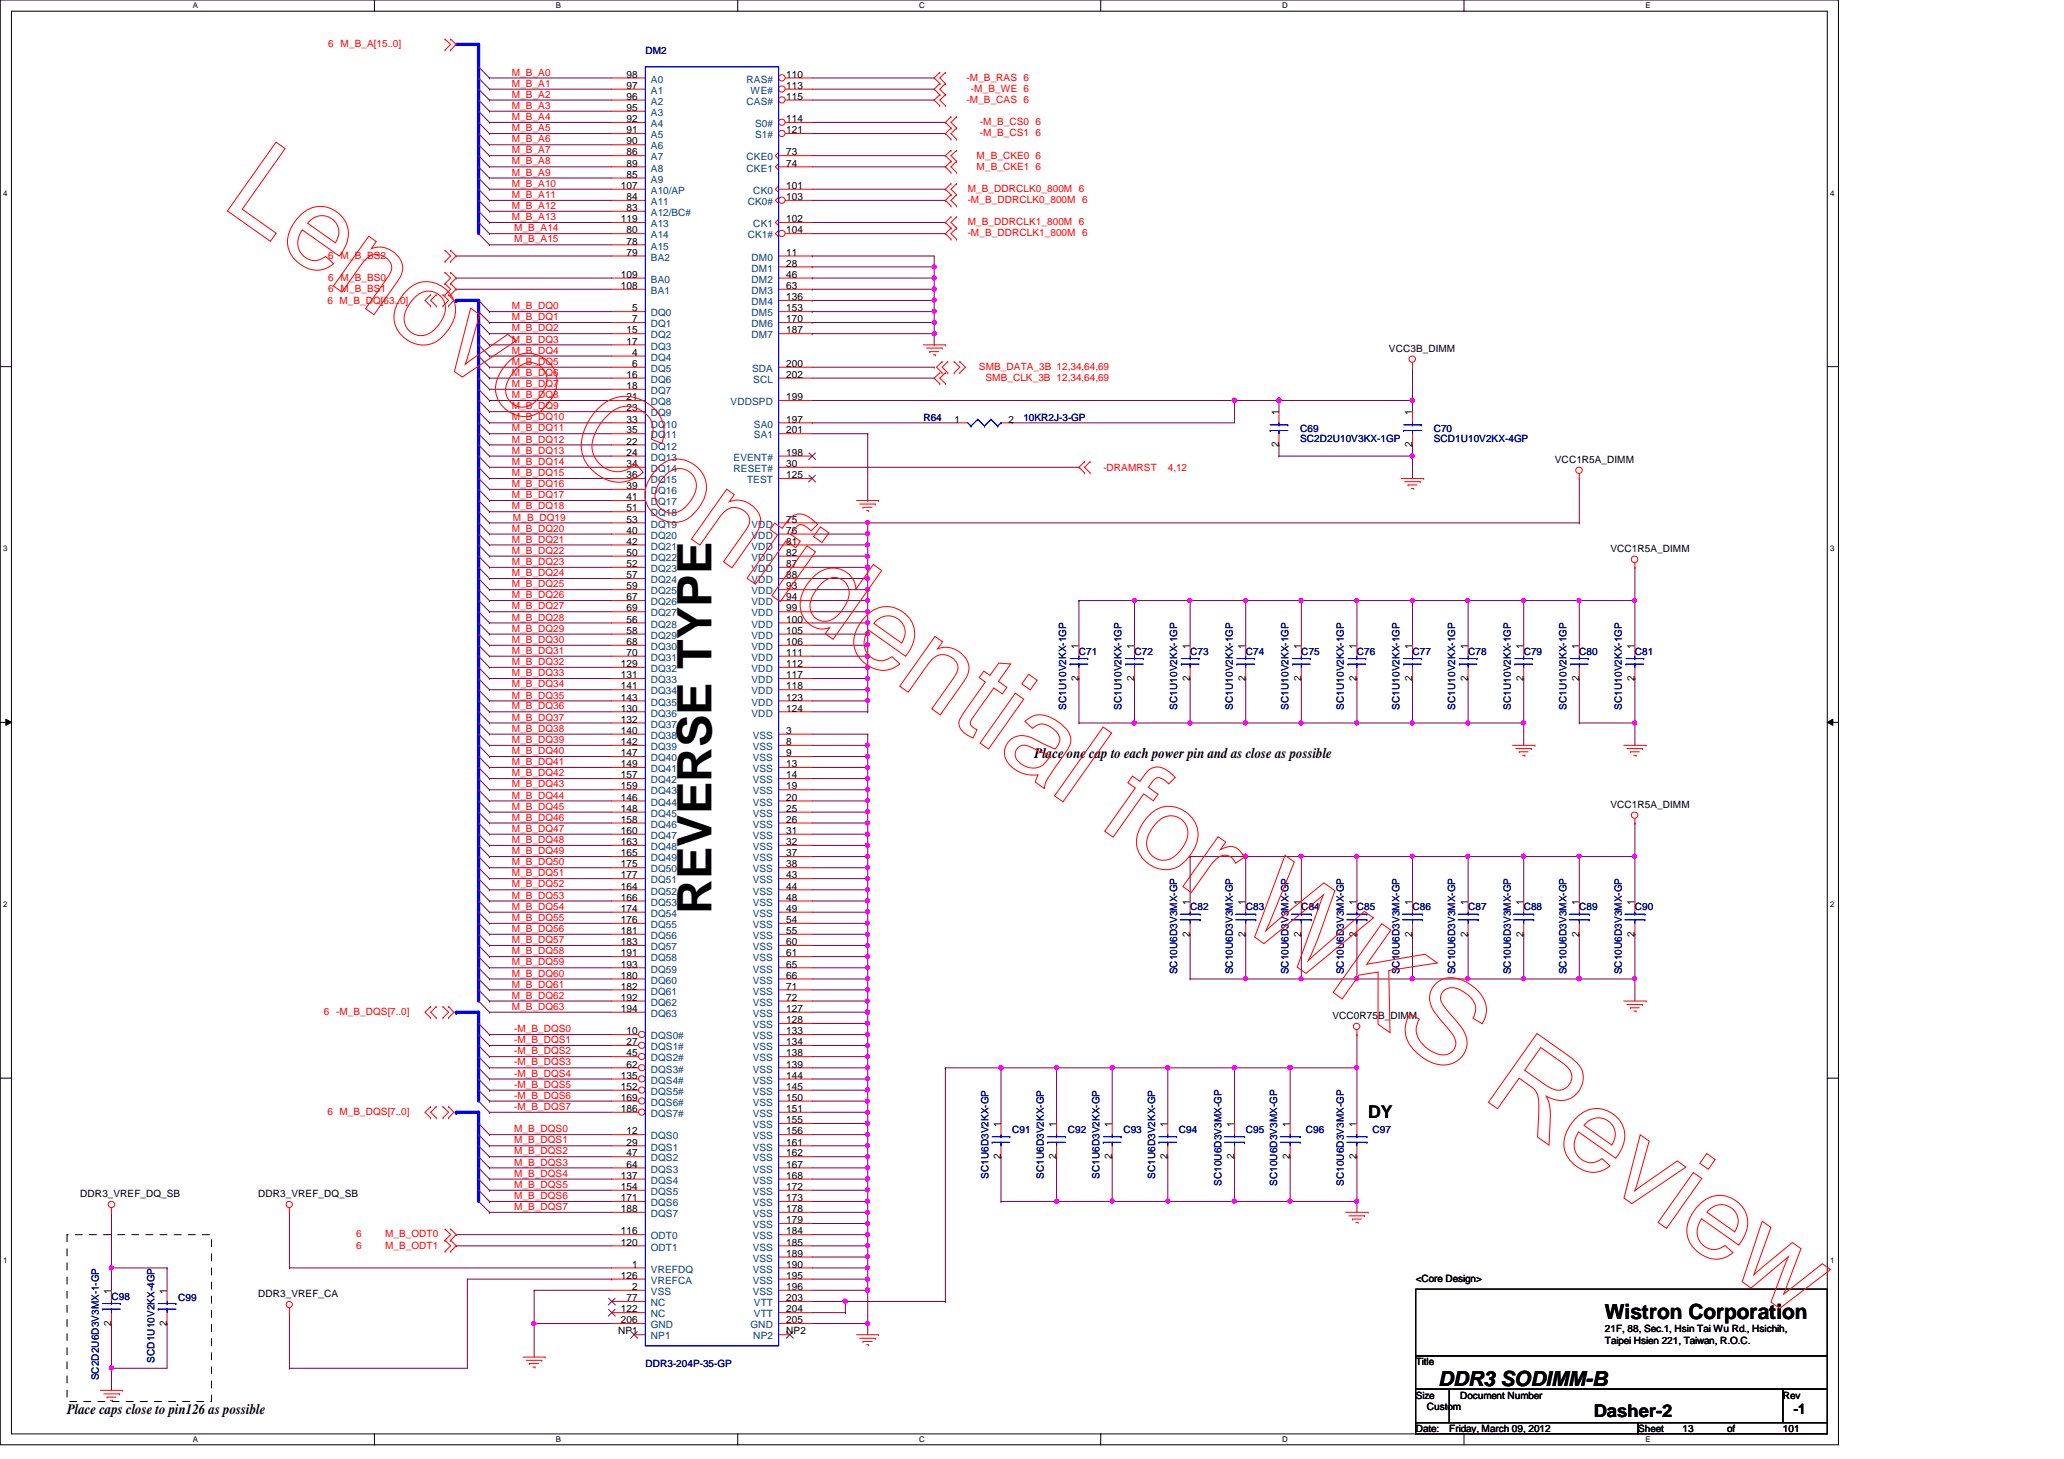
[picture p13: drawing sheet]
<svg xmlns="http://www.w3.org/2000/svg" width="297mm" height="210mm" viewBox="0 0 297 210" stroke-linecap="round" stroke-linejoin="round" font-family="sans-serif">
<defs><g id="words">
<text font-size="6.9" x="102.4" y="131.5" transform="rotate(-90 102.4 131.5)">REVERSE TYPE</text>
<g font-size="3">
<text x="231" y="189.8">Wistron Corporation</text>
<text x="207" y="199.4">DDR3 SODIMM-B</text>
</g>
<g font-size="2.5">
<text x="196.9" y="160.8">DY</text>
<text x="229.4" y="203.8">Dasher-2</text>
</g>
<g font-size="2.1">
<text x="148.9" y="109.1">Place one cap to each power pin and as close as possible</text>
<text x="9.6" y="203.5">Place caps close to pin126 as possible</text>
<text x="258.1" y="203.4">-1</text>
</g>
<g font-size="1.4" fill="#f00">
<text x="47.2" y="6.8">6 M_B_A[15..0]</text>
<text x="73.7" y="10.9">M_B_A0</text>
<text x="139.1" y="11.6">-M_B_RAS 6</text>
<text x="73.7" y="12.5">M_B_A1</text>
<text x="73.7" y="14.1">M_B_A2</text>
<text x="73.7" y="15.7">M_B_A3</text>
<text x="73.7" y="17.3">M_B_A4</text>
<text x="139.1" y="14.8">-M_B_CAS 6</text>
<text x="139.7" y="13.2">-M_B_WE 6</text>
<text x="141" y="18">-M_B_CS0 6</text>
<text x="73.7" y="22.1">M_B_A7</text>
<text x="73.7" y="23.7">M_B_A8</text>
<text x="73.7" y="18.9">M_B_A5</text>
<text x="73.7" y="20.5">M_B_A6</text>
<text x="140.5" y="22.8">M_B_CKE0 6</text>
<text x="141" y="19.6">-M_B_CS1 6</text>
<text x="73.7" y="26.9">M_B_A10</text>
<text x="73.7" y="28.5">M_B_A11</text>
<text x="73.7" y="25.3">M_B_A9</text>
<text x="139.3" y="27.6">M_B_DDRCLK0_800M 6</text>
<text x="139.3" y="29.2">-M_B_DDRCLK0_800M 6</text>
<text x="140.5" y="24.4">M_B_CKE1 6</text>
<text x="73.7" y="30.1">M_B_A12</text>
<text x="73.7" y="31.7">M_B_A13</text>
<text x="74" y="33.3">M_B_A14</text>
<text x="74" y="34.9">M_B_A15</text>
<text x="139.3" y="32.4">M_B_DDRCLK1_800M 6</text>
<text x="139.3" y="34">-M_B_DDRCLK1_800M 6</text>
<text x="47.2" y="37.2">6 M_B_BS2</text>
<text x="47.2" y="40.4">6 M_B_BS0</text>
<text x="47.2" y="42">6 M_B_BS1</text>
<text x="47.1" y="43.8">6 M_B_DQ[63..0]</text>
<text x="73.7" y="44.5">M_B_DQ0</text>
<text x="73.7" y="47.7">M_B_DQ2</text>
<text x="73.7" y="46.1">M_B_DQ1</text>
<text x="73.7" y="49.3">M_B_DQ3</text>
<text x="73.7" y="50.9">M_B_DQ4</text>
<text x="73.7" y="52.5">M_B_DQ5</text>
<text x="140.9" y="53.2">SMB_DATA_3B 12,34,64,69</text>
<text x="73.7" y="55.7">M_B_DQ7</text>
<text x="73.7" y="57.3">M_B_DQ8</text>
<text x="73.7" y="54.1">M_B_DQ6</text>
<text x="73.7" y="58.9">M_B_DQ9</text>
<text x="141.8" y="54.8">SMB_CLK_3B 12,34,64,69</text>
<text x="73.7" y="60.5">M_B_DQ10</text>
<text x="73.7" y="62.1">M_B_DQ11</text>
<text x="73.7" y="63.7">M_B_DQ12</text>
<text x="73.7" y="65.3">M_B_DQ13</text>
<text x="73.7" y="66.9">M_B_DQ14</text>
<text x="73.7" y="68.5">M_B_DQ15</text>
<text x="73.7" y="70.1">M_B_DQ16</text>
<text x="73.7" y="71.7">M_B_DQ17</text>
<text x="158.8" y="67.8">-DRAMRST</text>
<text x="168.1" y="67.8">4,12</text>
<text x="73.7" y="73.3">M_B_DQ18</text>
<text x="73.7" y="76.5">M_B_DQ20</text>
<text x="73.8" y="74.9">M_B_DQ19</text>
<text x="73.7" y="79.7">M_B_DQ22</text>
<text x="73.7" y="78.1">M_B_DQ21</text>
<text x="73.7" y="81.3">M_B_DQ23</text>
<text x="73.7" y="82.9">M_B_DQ24</text>
<text x="73.7" y="87.7">M_B_DQ27</text>
<text x="73.7" y="89.3">M_B_DQ28</text>
<text x="73.7" y="86.1">M_B_DQ26</text>
<text x="73.7" y="84.5">M_B_DQ25</text>
<text x="73.7" y="92.5">M_B_DQ30</text>
<text x="73.7" y="94.1">M_B_DQ31</text>
<text x="73.7" y="95.7">M_B_DQ32</text>
<text x="73.7" y="90.9">M_B_DQ29</text>
<text x="73.7" y="100.5">M_B_DQ35</text>
<text x="73.7" y="98.9">M_B_DQ34</text>
<text x="73.7" y="97.3">M_B_DQ33</text>
<text x="73.7" y="105.3">M_B_DQ38</text>
<text x="73.7" y="103.7">M_B_DQ37</text>
<text x="73.7" y="106.9">M_B_DQ39</text>
<text x="73.7" y="102.1">M_B_DQ36</text>
<text x="73.7" y="113.3">M_B_DQ43</text>
<text x="73.7" y="108.5">M_B_DQ40</text>
<text x="73.7" y="111.7">M_B_DQ42</text>
<text x="73.7" y="110.1">M_B_DQ41</text>
<text x="73.7" y="118.1">M_B_DQ46</text>
<text x="73.7" y="114.9">M_B_DQ44</text>
<text x="73.7" y="119.7">M_B_DQ47</text>
<text x="73.7" y="116.5">M_B_DQ45</text>
<text x="73.7" y="124.5">M_B_DQ50</text>
<text x="73.7" y="121.3">M_B_DQ48</text>
<text x="73.7" y="122.9">M_B_DQ49</text>
<text x="73.7" y="126.1">M_B_DQ51</text>
<text x="73.7" y="127.7">M_B_DQ52</text>
<text x="73.7" y="129.3">M_B_DQ53</text>
<text x="73.7" y="130.9">M_B_DQ54</text>
<text x="73.7" y="132.5">M_B_DQ55</text>
<text x="73.7" y="137.3">M_B_DQ58</text>
<text x="73.7" y="134.1">M_B_DQ56</text>
<text x="73.7" y="135.7">M_B_DQ57</text>
<text x="73.7" y="140.5">M_B_DQ60</text>
<text x="73.7" y="143.7">M_B_DQ62</text>
<text x="73.7" y="138.9">M_B_DQ59</text>
<text x="73.7" y="142.1">M_B_DQ61</text>
<text x="46.6" y="146">6 -M_B_DQS[7..0]</text>
<text x="73.7" y="145.3">M_B_DQ63</text>
<text x="74" y="148.5">-M_B_DQS0</text>
<text x="74" y="154.9">-M_B_DQS4</text>
<text x="74" y="151.7">-M_B_DQS2</text>
<text x="74" y="153.3">-M_B_DQS3</text>
<text x="74" y="150.1">-M_B_DQS1</text>
<text x="47.1" y="160.4">6 M_B_DQS[7..0]</text>
<text x="74" y="159.7">-M_B_DQS7</text>
<text x="74" y="158.1">-M_B_DQS6</text>
<text x="74" y="156.5">-M_B_DQS5</text>
<text x="74" y="164.5">M_B_DQS1</text>
<text x="74" y="162.9">M_B_DQS0</text>
<text x="74" y="166.1">M_B_DQS2</text>
<text x="74" y="167.7">M_B_DQS3</text>
<text x="74" y="170.9">M_B_DQS5</text>
<text x="74" y="169.3">M_B_DQS4</text>
<text x="74" y="172.5">M_B_DQS6</text>
<text x="51.3" y="178">6</text>
<text x="51.3" y="179.6">6</text>
<text x="55.4" y="178">M_B_ODT0</text>
<text x="55.4" y="179.6">M_B_ODT1</text>
<text x="74" y="174.1">M_B_DQS7</text>
</g>
<g font-size="1.4">
<text x="90.2" y="11.2">98</text>
<text x="113.2" y="11.2">110</text>
<text x="90.2" y="12.8">97</text>
<text x="90.2" y="14.4">96</text>
<text x="90.2" y="16">95</text>
<text x="90.2" y="17.6">92</text>
<text x="113.2" y="12.8">113</text>
<text x="113.2" y="14.4">115</text>
<text x="113.2" y="17.6">114</text>
<text x="90.2" y="19.2">91</text>
<text x="90.2" y="20.8">90</text>
<text x="90.2" y="22.4">86</text>
<text x="90.2" y="24">89</text>
<text x="113.2" y="19.2">121</text>
<text x="113.2" y="22.4">73</text>
<text x="113.2" y="24">74</text>
<text x="89.4" y="27.2">107</text>
<text x="90.2" y="25.6">85</text>
<text x="90.2" y="28.8">84</text>
<text x="113.2" y="27.2">101</text>
<text x="113.2" y="28.8">103</text>
<text x="89.4" y="32">119</text>
<text x="90.2" y="30.4">83</text>
<text x="90.2" y="33.6">80</text>
<text x="90.2" y="35.2">78</text>
<text x="113.2" y="32">102</text>
<text x="113.2" y="33.6">104</text>
<text x="89.4" y="40">109</text>
<text x="89.4" y="41.6">108</text>
<text x="90.2" y="36.8">79</text>
<text x="113.2" y="36.8">11</text>
<text x="113.2" y="38.4">28</text>
<text x="113.2" y="40">46</text>
<text x="113.2" y="41.6">63</text>
<text x="90.2" y="48">15</text>
<text x="91" y="44.8">5</text>
<text x="91" y="46.4">7</text>
<text x="113.2" y="43.2">136</text>
<text x="113.2" y="44.8">153</text>
<text x="113.2" y="46.4">170</text>
<text x="113.2" y="48">187</text>
<text x="90.2" y="49.6">17</text>
<text x="91" y="51.2">4</text>
<text x="91" y="52.8">6</text>
<text x="113.2" y="52.8">200</text>
<text x="199.9" y="50.6">VCC3B_DIMM</text>
<text x="90.2" y="54.4">16</text>
<text x="90.2" y="56">18</text>
<text x="90.2" y="57.6">21</text>
<text x="90.2" y="59.2">23</text>
<text x="113.2" y="54.4">202</text>
<text x="113.2" y="57.6">199</text>
<text x="184" y="59.7" transform="rotate(-90 184 59.7)">1</text>
<text x="203.2" y="59.7" transform="rotate(-90 203.2 59.7)">1</text>
<text x="90.2" y="60.8">33</text>
<text x="90.2" y="62.4">35</text>
<text x="90.2" y="64">22</text>
<text x="90.2" y="65.6">24</text>
<text x="113.2" y="60.8">197</text>
<text x="113.2" y="62.4">201</text>
<text x="113.2" y="65.6">198</text>
<text x="137.4" y="60.8">1</text>
<text x="145.2" y="60.8">2</text>
<text x="184" y="64.3" transform="rotate(-90 184 64.3)">2</text>
<text x="203.2" y="64.3" transform="rotate(-90 203.2 64.3)">2</text>
<text x="90.2" y="67.2">34</text>
<text x="90.2" y="68.8">36</text>
<text x="90.2" y="70.4">39</text>
<text x="90.2" y="72">41</text>
<text x="113.2" y="67.2">30</text>
<text x="113.2" y="68.8">125</text>
<text x="223.8" y="66.6">VCC1R5A_DIMM</text>
<text x="90.2" y="73.6">51</text>
<text x="90.2" y="75.2">53</text>
<text x="90.2" y="76.8">40</text>
<text x="113.2" y="75.2">75</text>
<text x="113.2" y="76.8">76</text>
<text x="90.2" y="78.4">42</text>
<text x="90.2" y="80">50</text>
<text x="90.2" y="81.6">52</text>
<text x="90.2" y="83.2">57</text>
<text x="113.2" y="78.4">81</text>
<text x="113.2" y="80">82</text>
<text x="113.2" y="81.6">87</text>
<text x="113.2" y="83.2">88</text>
<text x="231.8" y="79.5">VCC1R5A_DIMM</text>
<text x="90.2" y="84.8">59</text>
<text x="90.2" y="86.4">67</text>
<text x="90.2" y="88">69</text>
<text x="90.2" y="89.6">56</text>
<text x="113.2" y="84.8">93</text>
<text x="113.2" y="86.4">94</text>
<text x="113.2" y="88">99</text>
<text x="113.2" y="89.6">100</text>
<text x="89.4" y="96">129</text>
<text x="90.2" y="91.2">58</text>
<text x="90.2" y="92.8">68</text>
<text x="90.2" y="94.4">70</text>
<text x="113.2" y="91.2">105</text>
<text x="113.2" y="92.8">106</text>
<text x="113.2" y="94.4">111</text>
<text x="113.2" y="96">112</text>
<text x="155.2" y="93.3" transform="rotate(-90 155.2 93.3)">1</text>
<text x="163.2" y="93.3" transform="rotate(-90 163.2 93.3)">1</text>
<text x="171.2" y="93.3" transform="rotate(-90 171.2 93.3)">1</text>
<text x="179.2" y="93.3" transform="rotate(-90 179.2 93.3)">1</text>
<text x="187.2" y="93.3" transform="rotate(-90 187.2 93.3)">1</text>
<text x="195.2" y="93.3" transform="rotate(-90 195.2 93.3)">1</text>
<text x="203.2" y="93.3" transform="rotate(-90 203.2 93.3)">1</text>
<text x="211.2" y="93.3" transform="rotate(-90 211.2 93.3)">1</text>
<text x="219.2" y="93.3" transform="rotate(-90 219.2 93.3)">1</text>
<text x="227.2" y="93.3" transform="rotate(-90 227.2 93.3)">1</text>
<text x="235.2" y="93.3" transform="rotate(-90 235.2 93.3)">1</text>
<text x="89.4" y="97.6">131</text>
<text x="89.4" y="99.2">141</text>
<text x="89.4" y="100.8">143</text>
<text x="113.2" y="97.6">117</text>
<text x="113.2" y="99.2">118</text>
<text x="113.2" y="100.8">123</text>
<text x="155.2" y="97.9" transform="rotate(-90 155.2 97.9)">2</text>
<text x="163.2" y="97.9" transform="rotate(-90 163.2 97.9)">2</text>
<text x="171.2" y="97.9" transform="rotate(-90 171.2 97.9)">2</text>
<text x="179.2" y="97.9" transform="rotate(-90 179.2 97.9)">2</text>
<text x="187.2" y="97.9" transform="rotate(-90 187.2 97.9)">2</text>
<text x="195.2" y="97.9" transform="rotate(-90 195.2 97.9)">2</text>
<text x="203.2" y="97.9" transform="rotate(-90 203.2 97.9)">2</text>
<text x="211.2" y="97.9" transform="rotate(-90 211.2 97.9)">2</text>
<text x="219.2" y="97.9" transform="rotate(-90 219.2 97.9)">2</text>
<text x="227.2" y="97.9" transform="rotate(-90 227.2 97.9)">2</text>
<text x="235.2" y="97.9" transform="rotate(-90 235.2 97.9)">2</text>
<text x="89.4" y="102.4">130</text>
<text x="89.4" y="104">132</text>
<text x="89.4" y="105.6">140</text>
<text x="89.4" y="107.2">142</text>
<text x="113.2" y="102.4">124</text>
<text x="113.2" y="105.6">3</text>
<text x="113.2" y="107.2">8</text>
<text x="89.4" y="108.8">147</text>
<text x="89.4" y="110.4">149</text>
<text x="89.4" y="112">157</text>
<text x="89.4" y="113.6">159</text>
<text x="113.2" y="108.8">9</text>
<text x="113.2" y="110.4">13</text>
<text x="113.2" y="112">14</text>
<text x="113.2" y="113.6">19</text>
<text x="89.4" y="115.2">146</text>
<text x="89.4" y="116.8">148</text>
<text x="89.4" y="118.4">158</text>
<text x="89.4" y="120">160</text>
<text x="113.2" y="115.2">20</text>
<text x="113.2" y="116.8">25</text>
<text x="113.2" y="118.4">26</text>
<text x="113.2" y="120">31</text>
<text x="231.8" y="116.2">VCC1R5A_DIMM</text>
<text x="89.4" y="121.6">163</text>
<text x="89.4" y="123.2">165</text>
<text x="89.4" y="124.8">175</text>
<text x="113.2" y="121.6">32</text>
<text x="113.2" y="123.2">37</text>
<text x="113.2" y="124.8">38</text>
<text x="89.4" y="126.4">177</text>
<text x="89.4" y="128">164</text>
<text x="89.4" y="129.6">166</text>
<text x="89.4" y="131.2">174</text>
<text x="113.2" y="126.4">43</text>
<text x="113.2" y="128">44</text>
<text x="113.2" y="129.6">48</text>
<text x="113.2" y="131.2">49</text>
<text x="171.2" y="130.1" transform="rotate(-90 171.2 130.1)">1</text>
<text x="179.2" y="130.1" transform="rotate(-90 179.2 130.1)">1</text>
<text x="187.2" y="130.1" transform="rotate(-90 187.2 130.1)">1</text>
<text x="195.2" y="130.1" transform="rotate(-90 195.2 130.1)">1</text>
<text x="203.2" y="130.1" transform="rotate(-90 203.2 130.1)">1</text>
<text x="211.2" y="130.1" transform="rotate(-90 211.2 130.1)">1</text>
<text x="219.2" y="130.1" transform="rotate(-90 219.2 130.1)">1</text>
<text x="227.2" y="130.1" transform="rotate(-90 227.2 130.1)">1</text>
<text x="235.2" y="130.1" transform="rotate(-90 235.2 130.1)">1</text>
<text x="89.4" y="132.8">176</text>
<text x="89.4" y="134.4">181</text>
<text x="89.4" y="136">183</text>
<text x="89.4" y="137.6">191</text>
<text x="113.2" y="132.8">54</text>
<text x="113.2" y="134.4">55</text>
<text x="113.2" y="136">60</text>
<text x="113.2" y="137.6">61</text>
<text x="171.2" y="134.7" transform="rotate(-90 171.2 134.7)">2</text>
<text x="179.2" y="134.7" transform="rotate(-90 179.2 134.7)">2</text>
<text x="187.2" y="134.7" transform="rotate(-90 187.2 134.7)">2</text>
<text x="195.2" y="134.7" transform="rotate(-90 195.2 134.7)">2</text>
<text x="203.2" y="134.7" transform="rotate(-90 203.2 134.7)">2</text>
<text x="211.2" y="134.7" transform="rotate(-90 211.2 134.7)">2</text>
<text x="219.2" y="134.7" transform="rotate(-90 219.2 134.7)">2</text>
<text x="227.2" y="134.7" transform="rotate(-90 227.2 134.7)">2</text>
<text x="235.2" y="134.7" transform="rotate(-90 235.2 134.7)">2</text>
<text x="89.4" y="139.2">193</text>
<text x="89.4" y="140.8">180</text>
<text x="89.4" y="142.4">182</text>
<text x="89.4" y="144">192</text>
<text x="113.2" y="139.2">65</text>
<text x="113.2" y="140.8">66</text>
<text x="113.2" y="142.4">71</text>
<text x="113.2" y="144">72</text>
<text x="89.4" y="145.6">194</text>
<text x="90.2" y="148.8">10</text>
<text x="113.2" y="145.6">127</text>
<text x="113.2" y="147.2">128</text>
<text x="113.2" y="148.8">133</text>
<text x="191.8" y="146.6">VCC0R75B_DIMM</text>
<text x="89.4" y="155.2">135</text>
<text x="90.2" y="150.4">27</text>
<text x="90.2" y="152">45</text>
<text x="90.2" y="153.6">62</text>
<text x="113.2" y="150.4">134</text>
<text x="113.2" y="152">138</text>
<text x="113.2" y="153.6">139</text>
<text x="113.2" y="155.2">144</text>
<text x="89.4" y="156.8">152</text>
<text x="89.4" y="158.4">169</text>
<text x="89.4" y="160">186</text>
<text x="113.2" y="156.8">145</text>
<text x="113.2" y="158.4">150</text>
<text x="113.2" y="160">151</text>
<text x="113.2" y="161.6">155</text>
<text x="90.2" y="163.2">12</text>
<text x="90.2" y="164.8">29</text>
<text x="90.2" y="166.4">47</text>
<text x="90.2" y="168">64</text>
<text x="113.2" y="163.2">156</text>
<text x="113.2" y="164.8">161</text>
<text x="113.2" y="166.4">162</text>
<text x="113.2" y="168">167</text>
<text x="144" y="166.8" transform="rotate(-90 144 166.8)">2</text>
<text x="144" y="162.1" transform="rotate(-90 144 162.1)">1</text>
<text x="152" y="166.8" transform="rotate(-90 152 166.8)">2</text>
<text x="152" y="162.1" transform="rotate(-90 152 162.1)">1</text>
<text x="160" y="166.8" transform="rotate(-90 160 166.8)">2</text>
<text x="160" y="162.1" transform="rotate(-90 160 162.1)">1</text>
<text x="168" y="166.8" transform="rotate(-90 168 166.8)">2</text>
<text x="168" y="162.1" transform="rotate(-90 168 162.1)">1</text>
<text x="177.6" y="166.8" transform="rotate(-90 177.6 166.8)">2</text>
<text x="177.6" y="162.1" transform="rotate(-90 177.6 162.1)">1</text>
<text x="185.6" y="166.8" transform="rotate(-90 185.6 166.8)">2</text>
<text x="185.6" y="162.1" transform="rotate(-90 185.6 162.1)">1</text>
<text x="195.2" y="166.8" transform="rotate(-90 195.2 166.8)">2</text>
<text x="195.2" y="162.1" transform="rotate(-90 195.2 162.1)">1</text>
<text x="11.6" y="172.3">DDR3_VREF_DQ_SB</text>
<text x="37.2" y="172.3">DDR3_VREF_DQ_SB</text>
<text x="89.4" y="169.6">137</text>
<text x="89.4" y="171.2">154</text>
<text x="89.4" y="172.8">171</text>
<text x="113.2" y="169.6">168</text>
<text x="113.2" y="171.2">172</text>
<text x="113.2" y="172.8">173</text>
<text x="89.4" y="174.4">188</text>
<text x="89.4" y="177.6">116</text>
<text x="89.4" y="179.2">120</text>
<text x="113.2" y="174.4">178</text>
<text x="113.2" y="176">179</text>
<text x="113.2" y="177.6">184</text>
<text x="113.2" y="179.2">185</text>
<text x="89.4" y="184">126</text>
<text x="91" y="182.4">1</text>
<text x="91" y="185.6">2</text>
<text x="113.2" y="180.8">189</text>
<text x="113.2" y="182.4">190</text>
<text x="113.2" y="184">195</text>
<text x="113.2" y="185.6">196</text>
<text x="203.7" y="184.4">&lt;Core Design&gt;</text>
<text x="16" y="190.8" transform="rotate(-90 16 190.8)">2</text>
<text x="16" y="186.1" transform="rotate(-90 16 186.1)">1</text>
<text x="24" y="190.8" transform="rotate(-90 24 190.8)">2</text>
<text x="24" y="186.1" transform="rotate(-90 24 186.1)">1</text>
<text x="37.2" y="186.6">DDR3_VREF_CA</text>
<text x="88.9" y="192">NP1</text>
<text x="89.4" y="190.4">206</text>
<text x="89.4" y="188.8">122</text>
<text x="90.2" y="187.2">77</text>
<text x="113.2" y="188.8">204</text>
<text x="113.2" y="192">NP2</text>
<text x="113.2" y="187.2">203</text>
<text x="113.2" y="190.4">205</text>
<text x="231" y="191.6">21F, 88, Sec.1, Hsin Tai Wu Rd., Hsichih,</text>
<text x="203.7" y="196.4">Title</text>
<text x="231" y="193.3">Taipei Hsien 221, Taiwan, R.O.C.</text>
<text x="203.7" y="201.2">Size</text>
<text x="205.4" y="202.8">Custom</text>
<text x="210.1" y="201.2">Document Number</text>
<text x="256.6" y="201.2">Rev</text>
<text x="203.7" y="206">Date:</text>
<text x="208.6" y="206">Friday, March 09, 2012</text>
<text x="235.8" y="206">Sheet</text>
<text x="242.1" y="206">13</text>
<text x="248.6" y="206">of</text>
<text x="256.6" y="206">101</text>
</g>
<g font-size="1.4" fill="#000080">
<text x="92.9" y="7.7">DM2</text>
<text x="132.9" y="60.6">R64</text>
<text x="147.3" y="60.6">10KR2J-3-GP</text>
<text x="187.1" y="62.2">C69</text>
<text x="187.1" y="63.6">SC2D2U10V3KX-1GP</text>
<text x="206.3" y="62.2">C70</text>
<text x="206.3" y="63.6">SCD1U10V2KX-4GP</text>
<text x="155.3" y="94.2">C71</text>
<text x="163.3" y="94.2">C72</text>
<text x="171.3" y="94.2">C73</text>
<text x="179.3" y="94.2">C74</text>
<text x="187.3" y="94.2">C75</text>
<text x="195.3" y="94.2">C76</text>
<text x="203.3" y="94.2">C77</text>
<text x="211.3" y="94.2">C78</text>
<text x="219.3" y="94.2">C79</text>
<text x="227.3" y="94.2">C80</text>
<text x="235.3" y="94.2">C81</text>
<text x="153.4" y="102.1" transform="rotate(-90 153.4 102.1)">SC1U10V2KX-1GP</text>
<text x="161.4" y="102.1" transform="rotate(-90 161.4 102.1)">SC1U10V2KX-1GP</text>
<text x="169.4" y="102.1" transform="rotate(-90 169.4 102.1)">SC1U10V2KX-1GP</text>
<text x="177.4" y="102.1" transform="rotate(-90 177.4 102.1)">SC1U10V2KX-1GP</text>
<text x="185.4" y="102.1" transform="rotate(-90 185.4 102.1)">SC1U10V2KX-1GP</text>
<text x="193.4" y="102.1" transform="rotate(-90 193.4 102.1)">SC1U10V2KX-1GP</text>
<text x="201.4" y="102.1" transform="rotate(-90 201.4 102.1)">SC1U10V2KX-1GP</text>
<text x="209.4" y="102.1" transform="rotate(-90 209.4 102.1)">SC1U10V2KX-1GP</text>
<text x="217.4" y="102.1" transform="rotate(-90 217.4 102.1)">SC1U10V2KX-1GP</text>
<text x="225.4" y="102.1" transform="rotate(-90 225.4 102.1)">SC1U10V2KX-1GP</text>
<text x="233.4" y="102.1" transform="rotate(-90 233.4 102.1)">SC1U10V2KX-1GP</text>
<text x="171.3" y="131">C82</text>
<text x="179.3" y="131">C83</text>
<text x="187.3" y="131">C84</text>
<text x="195.3" y="131">C85</text>
<text x="203.3" y="131">C86</text>
<text x="211.3" y="131">C87</text>
<text x="219.3" y="131">C88</text>
<text x="227.3" y="131">C89</text>
<text x="235.3" y="131">C90</text>
<text x="169.4" y="140.2" transform="rotate(-90 169.4 140.2)">SC10U6D3V3MX-GP</text>
<text x="177.4" y="140.2" transform="rotate(-90 177.4 140.2)">SC10U6D3V3MX-GP</text>
<text x="185.4" y="140.2" transform="rotate(-90 185.4 140.2)">SC10U6D3V3MX-GP</text>
<text x="193.4" y="140.2" transform="rotate(-90 193.4 140.2)">SC10U6D3V3MX-GP</text>
<text x="201.4" y="140.2" transform="rotate(-90 201.4 140.2)">SC10U6D3V3MX-GP</text>
<text x="209.4" y="140.2" transform="rotate(-90 209.4 140.2)">SC10U6D3V3MX-GP</text>
<text x="217.4" y="140.2" transform="rotate(-90 217.4 140.2)">SC10U6D3V3MX-GP</text>
<text x="225.4" y="140.2" transform="rotate(-90 225.4 140.2)">SC10U6D3V3MX-GP</text>
<text x="233.4" y="140.2" transform="rotate(-90 233.4 140.2)">SC10U6D3V3MX-GP</text>
<text x="145.7" y="163">C91</text>
<text x="153.7" y="163">C92</text>
<text x="161.7" y="163">C93</text>
<text x="169.7" y="163">C94</text>
<text x="179.3" y="163">C95</text>
<text x="187.9" y="163">C96</text>
<text x="197.5" y="163">C97</text>
<text x="142.2" y="169.6" transform="rotate(-90 142.2 169.6)">SC1U6D3V2KX-GP</text>
<text x="150.2" y="169.6" transform="rotate(-90 150.2 169.6)">SC1U6D3V2KX-GP</text>
<text x="158.2" y="169.6" transform="rotate(-90 158.2 169.6)">SC1U6D3V2KX-GP</text>
<text x="166.2" y="169.6" transform="rotate(-90 166.2 169.6)">SC1U6D3V2KX-GP</text>
<text x="175.8" y="170.6" transform="rotate(-90 175.8 170.6)">SC10U6D3V3MX-GP</text>
<text x="183.8" y="170.6" transform="rotate(-90 183.8 170.6)">SC10U6D3V3MX-GP</text>
<text x="193.4" y="170.6" transform="rotate(-90 193.4 170.6)">SC10U6D3V3MX-GP</text>
<text x="16" y="187">C98</text>
<text x="25.7" y="187.2">C99</text>
<text x="22.2" y="196" transform="rotate(-90 22.2 196)">SCD1U10V2KX-4GP</text>
<text x="92.9" y="196.6">DDR3-204P-35-GP</text>
<text x="14.2" y="198.6" transform="rotate(-90 14.2 198.6)">SC2D2U6D3V3MX-1-GP</text>
</g>
<g font-size="1.4" fill="#004080">
<text x="93.7" y="11.9">A0</text>
<text x="107.4" y="11.9">RAS#</text>
<text x="93.7" y="13.5">A1</text>
<text x="93.7" y="15.1">A2</text>
<text x="93.7" y="16.7">A3</text>
<text x="107.4" y="15.1">CAS#</text>
<text x="108" y="13.5">WE#</text>
<text x="93.7" y="18.3">A4</text>
<text x="93.7" y="19.9">A5</text>
<text x="93.7" y="21.5">A6</text>
<text x="93.7" y="23.1">A7</text>
<text x="107.4" y="23.1">CKE0</text>
<text x="108.7" y="18.3">S0#</text>
<text x="108.7" y="19.9">S1#</text>
<text x="93.7" y="24.7">A8</text>
<text x="93.7" y="26.3">A9</text>
<text x="93.7" y="27.9">A10/AP</text>
<text x="93.7" y="29.5">A11</text>
<text x="107.4" y="24.7">CKE1</text>
<text x="107.6" y="29.5">CK0#</text>
<text x="108.4" y="27.9">CK0</text>
<text x="93.7" y="31.1">A12/BC#</text>
<text x="93.7" y="32.7">A13</text>
<text x="93.7" y="34.3">A14</text>
<text x="93.7" y="35.9">A15</text>
<text x="107.6" y="34.3">CK1#</text>
<text x="108.4" y="32.7">CK1</text>
<text x="93.7" y="37.5">BA2</text>
<text x="93.7" y="40.7">BA0</text>
<text x="108.2" y="37.5">DM0</text>
<text x="108.2" y="39.1">DM1</text>
<text x="108.2" y="40.7">DM2</text>
<text x="93.7" y="42.3">BA1</text>
<text x="93.7" y="45.5">DQ0</text>
<text x="93.7" y="47.1">DQ1</text>
<text x="108.2" y="42.3">DM3</text>
<text x="108.2" y="43.9">DM4</text>
<text x="108.2" y="45.5">DM5</text>
<text x="108.2" y="47.1">DM6</text>
<text x="93.7" y="48.7">DQ2</text>
<text x="93.7" y="50.3">DQ3</text>
<text x="93.7" y="51.9">DQ4</text>
<text x="93.7" y="53.5">DQ5</text>
<text x="108.2" y="48.7">DM7</text>
<text x="108.2" y="53.5">SDA</text>
<text x="93.7" y="55.1">DQ6</text>
<text x="93.7" y="56.7">DQ7</text>
<text x="93.7" y="58.3">DQ8</text>
<text x="93.7" y="59.9">DQ9</text>
<text x="105.2" y="58.3">VDDSPD</text>
<text x="108.4" y="55.1">SCL</text>
<text x="93.7" y="61.5">DQ10</text>
<text x="93.7" y="63.1">DQ11</text>
<text x="93.7" y="64.7">DQ12</text>
<text x="108.5" y="61.5">SA0</text>
<text x="108.5" y="63.1">SA1</text>
<text x="93.7" y="66.3">DQ13</text>
<text x="93.7" y="67.9">DQ14</text>
<text x="93.7" y="69.5">DQ15</text>
<text x="93.7" y="71.1">DQ16</text>
<text x="105.6" y="66.3">EVENT#</text>
<text x="105.6" y="67.9">RESET#</text>
<text x="107.5" y="69.5">TEST</text>
<text x="93.7" y="72.7">DQ17</text>
<text x="93.7" y="74.3">DQ18</text>
<text x="93.7" y="75.9">DQ19</text>
<text x="93.7" y="77.5">DQ20</text>
<text x="108.2" y="75.9">VDD</text>
<text x="108.2" y="77.5">VDD</text>
<text x="93.7" y="79.1">DQ21</text>
<text x="93.7" y="80.7">DQ22</text>
<text x="93.7" y="82.3">DQ23</text>
<text x="93.7" y="83.9">DQ24</text>
<text x="108.2" y="79.1">VDD</text>
<text x="108.2" y="80.7">VDD</text>
<text x="108.2" y="82.3">VDD</text>
<text x="108.2" y="83.9">VDD</text>
<text x="93.7" y="85.5">DQ25</text>
<text x="93.7" y="87.1">DQ26</text>
<text x="93.7" y="88.7">DQ27</text>
<text x="108.2" y="85.5">VDD</text>
<text x="108.2" y="87.1">VDD</text>
<text x="108.2" y="88.7">VDD</text>
<text x="93.7" y="90.3">DQ28</text>
<text x="93.7" y="91.9">DQ29</text>
<text x="93.7" y="93.5">DQ30</text>
<text x="93.7" y="95.1">DQ31</text>
<text x="108.2" y="90.3">VDD</text>
<text x="108.2" y="91.9">VDD</text>
<text x="108.2" y="93.5">VDD</text>
<text x="108.2" y="95.1">VDD</text>
<text x="93.7" y="96.7">DQ32</text>
<text x="93.7" y="98.3">DQ33</text>
<text x="93.7" y="99.9">DQ34</text>
<text x="93.7" y="101.5">DQ35</text>
<text x="108.2" y="96.7">VDD</text>
<text x="108.2" y="98.3">VDD</text>
<text x="108.2" y="99.9">VDD</text>
<text x="108.2" y="101.5">VDD</text>
<text x="93.7" y="103.1">DQ36</text>
<text x="93.7" y="104.7">DQ37</text>
<text x="93.7" y="106.3">DQ38</text>
<text x="93.7" y="107.9">DQ39</text>
<text x="108.2" y="103.1">VDD</text>
<text x="108.3" y="106.3">VSS</text>
<text x="108.3" y="107.9">VSS</text>
<text x="93.7" y="109.5">DQ40</text>
<text x="93.7" y="111.1">DQ41</text>
<text x="93.7" y="112.7">DQ42</text>
<text x="108.3" y="109.5">VSS</text>
<text x="108.3" y="111.1">VSS</text>
<text x="108.3" y="112.7">VSS</text>
<text x="93.7" y="114.3">DQ43</text>
<text x="93.7" y="115.9">DQ44</text>
<text x="93.7" y="117.5">DQ45</text>
<text x="93.7" y="119.1">DQ46</text>
<text x="108.3" y="114.3">VSS</text>
<text x="108.3" y="115.9">VSS</text>
<text x="108.3" y="117.5">VSS</text>
<text x="108.3" y="119.1">VSS</text>
<text x="93.7" y="120.7">DQ47</text>
<text x="93.7" y="122.3">DQ48</text>
<text x="93.7" y="123.9">DQ49</text>
<text x="93.7" y="125.5">DQ50</text>
<text x="108.3" y="120.7">VSS</text>
<text x="108.3" y="122.3">VSS</text>
<text x="108.3" y="123.9">VSS</text>
<text x="108.3" y="125.5">VSS</text>
<text x="93.7" y="127.1">DQ51</text>
<text x="93.7" y="128.7">DQ52</text>
<text x="93.7" y="130.3">DQ53</text>
<text x="93.7" y="131.9">DQ54</text>
<text x="108.3" y="127.1">VSS</text>
<text x="108.3" y="128.7">VSS</text>
<text x="108.3" y="130.3">VSS</text>
<text x="108.3" y="131.9">VSS</text>
<text x="93.7" y="133.5">DQ55</text>
<text x="93.7" y="135.1">DQ56</text>
<text x="93.7" y="136.7">DQ57</text>
<text x="108.3" y="133.5">VSS</text>
<text x="108.3" y="135.1">VSS</text>
<text x="108.3" y="136.7">VSS</text>
<text x="93.7" y="138.3">DQ58</text>
<text x="93.7" y="139.9">DQ59</text>
<text x="93.7" y="141.5">DQ60</text>
<text x="93.7" y="143.1">DQ61</text>
<text x="108.3" y="138.3">VSS</text>
<text x="108.3" y="139.9">VSS</text>
<text x="108.3" y="141.5">VSS</text>
<text x="108.3" y="143.1">VSS</text>
<text x="93.7" y="144.7">DQ62</text>
<text x="93.7" y="146.3">DQ63</text>
<text x="93.7" y="149.5">DQS0#</text>
<text x="108.3" y="144.7">VSS</text>
<text x="108.3" y="146.3">VSS</text>
<text x="108.3" y="147.9">VSS</text>
<text x="108.3" y="149.5">VSS</text>
<text x="93.7" y="151.1">DQS1#</text>
<text x="93.7" y="152.7">DQS2#</text>
<text x="93.7" y="154.3">DQS3#</text>
<text x="93.7" y="155.9">DQS4#</text>
<text x="108.3" y="151.1">VSS</text>
<text x="108.3" y="152.7">VSS</text>
<text x="108.3" y="154.3">VSS</text>
<text x="108.3" y="155.9">VSS</text>
<text x="93.7" y="157.5">DQS5#</text>
<text x="93.7" y="159.1">DQS6#</text>
<text x="93.7" y="160.7">DQS7#</text>
<text x="108.3" y="157.5">VSS</text>
<text x="108.3" y="159.1">VSS</text>
<text x="108.3" y="160.7">VSS</text>
<text x="93.7" y="163.9">DQS0</text>
<text x="93.7" y="165.5">DQS1</text>
<text x="93.7" y="167.1">DQS2</text>
<text x="108.3" y="162.3">VSS</text>
<text x="108.3" y="163.9">VSS</text>
<text x="108.3" y="165.5">VSS</text>
<text x="108.3" y="167.1">VSS</text>
<text x="93.7" y="168.7">DQS3</text>
<text x="93.7" y="170.3">DQS4</text>
<text x="93.7" y="171.9">DQS5</text>
<text x="93.7" y="173.5">DQS6</text>
<text x="108.3" y="168.7">VSS</text>
<text x="108.3" y="170.3">VSS</text>
<text x="108.3" y="171.9">VSS</text>
<text x="108.3" y="173.5">VSS</text>
<text x="93.7" y="175.1">DQS7</text>
<text x="93.7" y="178.3">ODT0</text>
<text x="93.7" y="179.9">ODT1</text>
<text x="108.3" y="175.1">VSS</text>
<text x="108.3" y="176.7">VSS</text>
<text x="108.3" y="178.3">VSS</text>
<text x="108.3" y="179.9">VSS</text>
<text x="93.7" y="183.1">VREFDQ</text>
<text x="93.7" y="184.7">VREFCA</text>
<text x="108.3" y="181.5">VSS</text>
<text x="108.3" y="183.1">VSS</text>
<text x="108.3" y="184.7">VSS</text>
<text x="93.7" y="186.3">VSS</text>
<text x="93.7" y="191.1">GND</text>
<text x="93.7" y="187.9">NC</text>
<text x="93.7" y="189.5">NC</text>
<text x="108" y="191.1">GND</text>
<text x="108.3" y="186.3">VSS</text>
<text x="108.5" y="189.5">VTT</text>
<text x="108.5" y="187.9">VTT</text>
<text x="93.7" y="192.7">NP1</text>
<text x="108.4" y="192.7">NP2</text>
</g>
<g font-size="1.1">
<text x="27.8" y="1.1">A</text>
<text x="80" y="1.1">B</text>
<text x="132.3" y="1.1">C</text>
<text x="184.5" y="1.1">D</text>
<text x="236.8" y="1.1">E</text>
<text x=".5" y="28.2">4</text>
<text x="263.4" y="28.2">4</text>
<text x=".5" y="79.3">3</text>
<text x="263.4" y="79.3">3</text>
<text x=".5" y="130.5">2</text>
<text x="263.4" y="130.5">2</text>
<text x=".5" y="181.7">1</text>
<text x="263.4" y="181.7">1</text>
<text x="27.8" y="207.4">A</text>
<text x="80" y="207.4">B</text>
<text x="132.3" y="207.4">C</text>
<text x="184.5" y="207.4">D</text>
<text x="236.8" y="207.4">E</text>
</g>
</g></defs>
<path d="M0 0h264.6v207.9h-264.6zM1.6 1.6h261.4v204.7h-261.4z" fill="none" stroke="#000" stroke-width=".14"/>
<g fill="#fff">
<path d="M27.8 .2h.7v1.2h-.7z"/>
<path d="M27.8 206.5h.7v1.1h-.7z"/>
</g>
<path d="M53.9 0v1.6M53.9 206.3v1.6" fill="none" stroke="#000" stroke-width=".14"/>
<g fill="#fff">
<path d="M80 .2h.7v1.2h-.7z"/>
<path d="M80 206.5h.7v1.1h-.7z"/>
</g>
<path d="M106.2 0v1.6M106.2 206.3v1.6" fill="none" stroke="#000" stroke-width=".14"/>
<g fill="#fff">
<path d="M132.3 .2h.8v1.2h-.8z"/>
<path d="M132.3 206.5h.8v1.1h-.8z"/>
</g>
<path d="M158.4 0v1.6M158.4 206.3v1.6" fill="none" stroke="#000" stroke-width=".14"/>
<g fill="#fff">
<path d="M184.5 .2h.8v1.2h-.8z"/>
<path d="M184.5 206.5h.8v1.1h-.8z"/>
</g>
<path d="M210.7 0v1.6M210.7 206.3v1.6" fill="none" stroke="#000" stroke-width=".14"/>
<g fill="#fff">
<path d="M236.8 .2h.7v1.2h-.7z"/>
<path d="M236.8 206.5h.7v1.1h-.7z"/>
<path d="M.5 27.2h.6v1.2h-.6z"/>
<path d="M263.4 27.2h.6v1.2h-.6z"/>
<path d="M.5 78.3h.6v1.2h-.6z"/>
<path d="M263.4 78.3h.6v1.2h-.6z"/>
</g>
<path d="M0 52.7h1.6M263 52.7h1.6" fill="none" stroke="#000" stroke-width=".14"/>
<g fill="#fff">
<path d="M.5 129.5h.6v1.2h-.6z"/>
<path d="M263.4 129.5h.6v1.2h-.6z"/>
</g>
<path d="M0 103.9h1.6M.8 103.5l.8 .4-.8 .5zM263 103.9l.8-.4v.9zM263 103.9h1.6" fill="none" stroke="#000" stroke-width=".14"/>
<path d="M.8 103.5l.8 .4-.8 .5zM263 103.9l.8-.4v.9z" fill="#000"/>
<g fill="#fff">
<path d="M.5 180.7h.6v1.2h-.6z"/>
<path d="M263.4 180.7h.6v1.2h-.6z"/>
</g>
<path d="M0 155.1h1.6M263 155.1h1.6" fill="none" stroke="#000" stroke-width=".14"/>
<g fill="none" stroke="#800040" stroke-width=".14">
<path d="M70.4 12.8h.1M70.4 19.2h.1M70.4 14.4h.1M70.4 16h.1M70.4 11.2h.1M70.4 17.6h.1M70.4 12.8h17.6M70.4 19.2h17.6M70.4 14.4h17.6M70.4 16h17.6M70.4 11.2h17.6M70.4 17.6h17.6"/>
<path d="M65.7 36.8h.1M65.7 36.8h22.3M70.4 27.2h.1M70.4 22.4h.1M70.4 24h.1M70.4 28.8h.1M70.4 20.8h.1M70.4 30.4h.1M70.4 25.6h.1M70.4 32h.1M70.4 27.2h17.6M70.4 22.4h17.6"/>
<path d="M70.4 24h17.6M70.4 28.8h17.6M70.4 20.8h17.6M70.4 30.4h17.6M70.4 25.6h17.6M70.4 32h17.6M65.7 40h.1M65.7 41.6h.1M65.7 40h22.3M65.7 41.6h22.3M177.7 57.6h.1M177.7 57.6v3.2h-32"/>
<path d="M177.7 57.6h6.4M184.1 57.6h.1M184.1 57.6v1.6M203.3 57.6h.1M203.3 57.6v1.6M145.7 60.8h.1M16 174.4h.1M16 174.4v8M76.9 190.4h.1M76.9 190.4v4.8M124.9 190.4h.1M124.9 190.4v1.6"/>
</g>
<circle cx="184.1" cy="57.6" r=".31" fill="#f0f"/>
<circle cx="184.1" cy="57.6" r=".31" fill="none" stroke="#f0f" stroke-width=".14"/>
<path d="M184.1 57.6h.1M184.1 57.6h19.2M184.1 64h.1M184.1 64v1.6M203.3 65.6h.1M203.3 65.6v3.2" fill="none" stroke="#800040" stroke-width=".14"/>
<circle cx="203.2" cy="57.6" r=".31" fill="#f0f"/>
<circle cx="203.2" cy="57.6" r=".31" fill="none" stroke="#f0f" stroke-width=".14"/>
<circle cx="184.1" cy="57.6" r=".31" fill="#f0f"/>
<circle cx="184.1" cy="57.6" r=".31" fill="none" stroke="#f0f" stroke-width=".14"/>
<path d="M116.9 57.6h60.8M177.7 57.6h.1" fill="none" stroke="#800040" stroke-width=".14"/>
<circle cx="177.6" cy="57.6" r=".32" fill="#f0f"/>
<circle cx="177.6" cy="57.6" r=".32" fill="none" stroke="#f0f" stroke-width=".14"/>
<path d="M184.1 65.6h.1M184.1 65.6h19.2" fill="none" stroke="#800040" stroke-width=".14"/>
<circle cx="203.2" cy="65.6" r=".31" fill="#f0f"/>
<circle cx="203.2" cy="65.6" r=".31" fill="none" stroke="#f0f" stroke-width=".14"/>
<path d="M70.4 33.6h.1M70.4 33.6h17.6M203.3 52.8h.1M203.3 52.8v4.8M203.3 64h.1M203.3 64v1.6M76.9 190.4h.1M76.9 190.4h11.1" fill="none" stroke="#800040" stroke-width=".14"/>
<circle cx="76.8" cy="190.4" r=".3" fill="#f0f"/>
<circle cx="76.8" cy="190.4" r=".3" fill="none" stroke="#f0f" stroke-width=".14"/>
<g fill="none" stroke="#800040" stroke-width=".14">
<path d="M70.4 56h.1M70.4 49.6h.1M70.4 57.6h.1M70.4 44.8h.1M70.4 48h.1M70.4 54.4h.1M70.4 51.2h.1M70.4 59.2h.1M70.4 46.4h.1M70.4 52.8h.1M70.4 56h17.6M70.4 49.6h17.6"/>
<path d="M70.4 57.6h17.6M70.4 44.8h17.6M70.4 48h17.6M70.4 54.4h17.6M70.4 51.2h17.6M70.4 59.2h17.6M70.4 46.4h17.6M70.4 52.8h17.6M70.4 60.8h.1M70.4 62.4h.1M70.4 67.2h.1M70.4 75.2h.1"/>
<path d="M70.4 68.8h.1M70.4 73.6h.1M70.4 70.4h.1M70.4 64h.1M70.4 78.4h.1M70.4 65.6h.1M70.4 72h.1M70.4 76.8h.1M70.4 60.8h17.6M70.4 62.4h17.6M70.4 67.2h17.6M70.4 75.2h17.6"/>
<path d="M70.4 68.8h17.6M70.4 73.6h17.6M70.4 70.4h17.6M70.4 64h17.6M70.4 78.4h17.6M70.4 65.6h17.6M70.4 72h17.6M70.4 76.8h17.6M70.4 80h.1M70.4 92.8h.1M70.4 88h.1M70.4 89.6h.1"/>
<path d="M70.4 94.4h.1M70.4 81.6h.1M70.4 83.2h.1M70.4 86.4h.1M70.4 99.2h.1M70.4 96h.1M70.4 84.8h.1M70.4 97.6h.1M70.4 91.2h.1M70.4 80h17.6M70.4 92.8h17.6M70.4 88h17.6"/>
<path d="M70.4 89.6h17.6M70.4 94.4h17.6M70.4 81.6h17.6M70.4 83.2h17.6M70.4 86.4h17.6M70.4 99.2h17.6M70.4 96h17.6M70.4 84.8h17.6M70.4 97.6h17.6M70.4 91.2h17.6M70.4 105.6h.1M70.4 118.4h.1"/>
<path d="M70.4 100.8h.1M70.4 113.6h.1M70.4 115.2h.1M70.4 104h.1M70.4 107.2h.1M70.4 102.4h.1M70.4 108.8h.1M70.4 116.8h.1M70.4 112h.1M70.4 110.4h.1M70.4 105.6h17.6M70.4 118.4h17.6"/>
<path d="M70.4 100.8h17.6M70.4 113.6h17.6M70.4 115.2h17.6M70.4 104h17.6M70.4 107.2h17.6M70.4 102.4h17.6M70.4 108.8h17.6M70.4 116.8h17.6M70.4 112h17.6M70.4 110.4h17.6M70.4 120h.1M70.4 126.4h.1"/>
<path d="M70.4 128h.1M70.4 129.6h.1M70.4 124.8h.1M70.4 121.6h.1M70.4 131.2h.1M70.4 123.2h.1M70.4 132.8h.1M70.4 139.2h.1M70.4 137.6h.1M70.4 134.4h.1M70.4 136h.1M70.4 120h17.6"/>
<path d="M70.4 126.4h17.6M70.4 128h17.6M70.4 129.6h17.6M70.4 124.8h17.6M70.4 121.6h17.6M70.4 131.2h17.6M70.4 123.2h17.6M70.4 132.8h17.6M70.4 139.2h17.6M70.4 137.6h17.6M70.4 134.4h17.6M70.4 136h17.6"/>
<path d="M70.4 140.8h.1M70.4 144h.1M70.4 145.6h.1M70.4 142.4h.1M70.4 155.2h.1M70.4 152h.1M70.4 153.6h.1M70.4 158.4h.1M70.4 148.8h.1M70.4 156.8h.1M70.4 150.4h.1M70.4 140.8h17.6"/>
<path d="M70.4 144h17.6M70.4 145.6h17.6M70.4 142.4h17.6M70.4 155.2h17.6M70.4 152h17.6M70.4 153.6h17.6M70.4 158.4h17.6M70.4 148.8h17.6M70.4 156.8h17.6M70.4 150.4h17.6M65.7 177.6h.1M65.7 179.2h.1"/>
<path d="M65.7 177.6h22.3M65.7 179.2h22.3M70.4 160h.1M70.4 164.8h.1M70.4 163.2h.1M70.4 174.4h.1M70.4 171.2h.1M70.4 169.6h.1M70.4 166.4h.1M70.4 172.8h.1M70.4 168h.1M70.4 160h17.6"/>
<path d="M70.4 164.8h17.6M70.4 163.2h17.6M70.4 174.4h17.6M70.4 171.2h17.6M70.4 169.6h17.6M70.4 166.4h17.6M70.4 172.8h17.6M70.4 168h17.6M121.7 187.2h.1M121.7 187.2v1.6M121.7 187.2h14.4M136.1 187.2h.1"/>
</g>
<circle cx="121.6" cy="187.2" r=".31" fill="#f0f"/>
<circle cx="121.6" cy="187.2" r=".31" fill="none" stroke="#f0f" stroke-width=".14"/>
<path d="M65.7 6.4h3.2" fill="none" stroke="#00f" stroke-width=".47"/>
<circle cx="68.9" cy="6.4" r=".23" fill="#00f"/>
<path d="M68.9 6.4v3.2" fill="none" stroke="#00f" stroke-width=".47"/>
<circle cx="68.9" cy="9.6" r=".23" fill="#00f"/>
<path d="M68.9 11.2v1.6" fill="none" stroke="#00f" stroke-width=".47"/>
<circle cx="68.9" cy="12.8" r=".23" fill="#00f"/>
<path d="M68.9 14.4v1.6" fill="none" stroke="#00f" stroke-width=".47"/>
<circle cx="68.9" cy="16" r=".23" fill="#00f"/>
<path d="M68.9 16v1.6" fill="none" stroke="#00f" stroke-width=".47"/>
<circle cx="68.9" cy="17.6" r=".23" fill="#00f"/>
<path d="M68.9 27.2v1.6" fill="none" stroke="#00f" stroke-width=".47"/>
<circle cx="68.9" cy="28.8" r=".23" fill="#00f"/>
<path d="M68.9 30.4v1.6" fill="none" stroke="#00f" stroke-width=".47"/>
<circle cx="68.9" cy="32" r=".23" fill="#00f"/>
<path d="M68.9 28.8v1.6" fill="none" stroke="#00f" stroke-width=".47"/>
<circle cx="68.9" cy="30.4" r=".23" fill="#00f"/>
<path d="M68.9 19.2v1.6" fill="none" stroke="#00f" stroke-width=".47"/>
<circle cx="68.9" cy="20.8" r=".23" fill="#00f"/>
<path d="M68.9 22.4v1.6" fill="none" stroke="#00f" stroke-width=".47"/>
<circle cx="68.9" cy="24" r=".23" fill="#00f"/>
<path d="M68.9 25.6v1.6" fill="none" stroke="#00f" stroke-width=".47"/>
<circle cx="68.9" cy="27.2" r=".23" fill="#00f"/>
<path d="M68.9 24v1.6" fill="none" stroke="#00f" stroke-width=".47"/>
<circle cx="68.9" cy="25.6" r=".23" fill="#00f"/>
<path d="M68.9 20.8v1.6" fill="none" stroke="#00f" stroke-width=".47"/>
<circle cx="68.9" cy="22.4" r=".23" fill="#00f"/>
<path d="M68.9 17.6v1.6" fill="none" stroke="#00f" stroke-width=".47"/>
<circle cx="68.9" cy="19.2" r=".23" fill="#00f"/>
<path d="M68.9 12.8v1.6" fill="none" stroke="#00f" stroke-width=".47"/>
<circle cx="68.9" cy="14.4" r=".23" fill="#00f"/>
<path d="M68.9 9.6v1.6" fill="none" stroke="#00f" stroke-width=".47"/>
<circle cx="68.9" cy="11.2" r=".23" fill="#00f"/>
<path d="M68.9 171.2v1.6" fill="none" stroke="#00f" stroke-width=".47"/>
<circle cx="68.9" cy="171.2" r=".23" fill="#00f"/>
<path d="M68.9 161.6v1.6" fill="none" stroke="#00f" stroke-width=".47"/>
<circle cx="68.9" cy="161.6" r=".23" fill="#00f"/>
<path d="M68.9 160v1.6" fill="none" stroke="#00f" stroke-width=".47"/>
<circle cx="68.9" cy="160" r=".23" fill="#00f"/>
<path d="M68.9 164.8v1.6" fill="none" stroke="#00f" stroke-width=".47"/>
<circle cx="68.9" cy="164.8" r=".23" fill="#00f"/>
<path d="M68.9 163.2v1.6" fill="none" stroke="#00f" stroke-width=".47"/>
<circle cx="68.9" cy="163.2" r=".23" fill="#00f"/>
<path d="M68.9 168v1.6" fill="none" stroke="#00f" stroke-width=".47"/>
<circle cx="68.9" cy="168" r=".23" fill="#00f"/>
<path d="M68.9 166.4v1.6" fill="none" stroke="#00f" stroke-width=".47"/>
<circle cx="68.9" cy="166.4" r=".23" fill="#00f"/>
<path d="M68.9 169.6v1.6" fill="none" stroke="#00f" stroke-width=".47"/>
<circle cx="68.9" cy="169.6" r=".23" fill="#00f"/>
<path d="M65.7 160h3.2" fill="none" stroke="#00f" stroke-width=".47"/>
<circle cx="65.7" cy="160" r=".23" fill="#00f"/>
<path d="M68.9 156.8v1.6" fill="none" stroke="#00f" stroke-width=".47"/>
<circle cx="68.9" cy="156.8" r=".23" fill="#00f"/>
<path d="M68.9 150.4v1.6" fill="none" stroke="#00f" stroke-width=".47"/>
<circle cx="68.9" cy="150.4" r=".23" fill="#00f"/>
<path d="M68.9 145.6v1.6" fill="none" stroke="#00f" stroke-width=".47"/>
<circle cx="68.9" cy="145.6" r=".23" fill="#00f"/>
<path d="M68.9 148.8v1.6" fill="none" stroke="#00f" stroke-width=".47"/>
<circle cx="68.9" cy="148.8" r=".23" fill="#00f"/>
<path d="M68.9 147.2v1.6" fill="none" stroke="#00f" stroke-width=".47"/>
<circle cx="68.9" cy="147.2" r=".23" fill="#00f"/>
<path d="M68.9 153.6v1.6" fill="none" stroke="#00f" stroke-width=".47"/>
<circle cx="68.9" cy="153.6" r=".23" fill="#00f"/>
<path d="M68.9 152v1.6" fill="none" stroke="#00f" stroke-width=".47"/>
<circle cx="68.9" cy="152" r=".23" fill="#00f"/>
<path d="M68.9 155.2v1.6" fill="none" stroke="#00f" stroke-width=".47"/>
<circle cx="68.9" cy="155.2" r=".23" fill="#00f"/>
<path d="M65.7 145.6h3.2" fill="none" stroke="#00f" stroke-width=".47"/>
<circle cx="65.7" cy="145.6" r=".23" fill="#00f"/>
<path d="M68.9 142.4v1.6" fill="none" stroke="#00f" stroke-width=".47"/>
<circle cx="68.9" cy="142.4" r=".23" fill="#00f"/>
<path d="M65.7 43.2h3.2" fill="none" stroke="#00f" stroke-width=".47"/>
<circle cx="65.7" cy="43.2" r=".23" fill="#00f"/>
<path d="M68.9 44.8v1.6" fill="none" stroke="#00f" stroke-width=".47"/>
<circle cx="68.9" cy="44.8" r=".23" fill="#00f"/>
<path d="M68.9 43.2v1.6" fill="none" stroke="#00f" stroke-width=".47"/>
<circle cx="68.9" cy="43.2" r=".23" fill="#00f"/>
<path d="M68.9 48v1.6" fill="none" stroke="#00f" stroke-width=".47"/>
<circle cx="68.9" cy="48" r=".23" fill="#00f"/>
<path d="M68.9 46.4v1.6" fill="none" stroke="#00f" stroke-width=".47"/>
<circle cx="68.9" cy="46.4" r=".23" fill="#00f"/>
<path d="M68.9 51.2v1.6" fill="none" stroke="#00f" stroke-width=".47"/>
<circle cx="68.9" cy="51.2" r=".23" fill="#00f"/>
<path d="M68.9 49.6v1.6" fill="none" stroke="#00f" stroke-width=".47"/>
<circle cx="68.9" cy="49.6" r=".23" fill="#00f"/>
<path d="M68.9 60.8v1.6" fill="none" stroke="#00f" stroke-width=".47"/>
<circle cx="68.9" cy="60.8" r=".23" fill="#00f"/>
<path d="M68.9 52.8v1.6" fill="none" stroke="#00f" stroke-width=".47"/>
<circle cx="68.9" cy="52.8" r=".23" fill="#00f"/>
<path d="M68.9 56v1.6" fill="none" stroke="#00f" stroke-width=".47"/>
<circle cx="68.9" cy="56" r=".23" fill="#00f"/>
<path d="M68.9 54.4v1.6" fill="none" stroke="#00f" stroke-width=".47"/>
<circle cx="68.9" cy="54.4" r=".23" fill="#00f"/>
<path d="M68.9 59.2v1.6" fill="none" stroke="#00f" stroke-width=".47"/>
<circle cx="68.9" cy="59.2" r=".23" fill="#00f"/>
<path d="M68.9 57.6v1.6" fill="none" stroke="#00f" stroke-width=".47"/>
<circle cx="68.9" cy="57.6" r=".23" fill="#00f"/>
<path d="M68.9 64v1.6" fill="none" stroke="#00f" stroke-width=".47"/>
<circle cx="68.9" cy="64" r=".23" fill="#00f"/>
<path d="M68.9 62.4v1.6" fill="none" stroke="#00f" stroke-width=".47"/>
<circle cx="68.9" cy="62.4" r=".23" fill="#00f"/>
<path d="M68.9 68.8v1.6" fill="none" stroke="#00f" stroke-width=".47"/>
<circle cx="68.9" cy="68.8" r=".23" fill="#00f"/>
<path d="M68.9 67.2v1.6" fill="none" stroke="#00f" stroke-width=".47"/>
<circle cx="68.9" cy="67.2" r=".23" fill="#00f"/>
<path d="M68.9 65.6v1.6" fill="none" stroke="#00f" stroke-width=".47"/>
<circle cx="68.9" cy="65.6" r=".23" fill="#00f"/>
<path d="M68.9 72v1.6" fill="none" stroke="#00f" stroke-width=".47"/>
<circle cx="68.9" cy="72" r=".23" fill="#00f"/>
<path d="M68.9 70.4v1.6" fill="none" stroke="#00f" stroke-width=".47"/>
<circle cx="68.9" cy="70.4" r=".23" fill="#00f"/>
<path d="M68.9 75.2v1.6" fill="none" stroke="#00f" stroke-width=".47"/>
<circle cx="68.9" cy="75.2" r=".23" fill="#00f"/>
<path d="M68.9 73.6v1.6" fill="none" stroke="#00f" stroke-width=".47"/>
<circle cx="68.9" cy="73.6" r=".23" fill="#00f"/>
<path d="M68.9 76.8v1.6" fill="none" stroke="#00f" stroke-width=".47"/>
<circle cx="68.9" cy="76.8" r=".23" fill="#00f"/>
<path d="M68.9 88v1.6" fill="none" stroke="#00f" stroke-width=".47"/>
<circle cx="68.9" cy="88" r=".23" fill="#00f"/>
<path d="M68.9 80v1.6" fill="none" stroke="#00f" stroke-width=".47"/>
<circle cx="68.9" cy="80" r=".23" fill="#00f"/>
<path d="M68.9 78.4v1.6" fill="none" stroke="#00f" stroke-width=".47"/>
<circle cx="68.9" cy="78.4" r=".23" fill="#00f"/>
<path d="M68.9 83.2v1.6" fill="none" stroke="#00f" stroke-width=".47"/>
<circle cx="68.9" cy="83.2" r=".23" fill="#00f"/>
<path d="M68.9 81.6v1.6" fill="none" stroke="#00f" stroke-width=".47"/>
<circle cx="68.9" cy="81.6" r=".23" fill="#00f"/>
<path d="M68.9 86.4v1.6" fill="none" stroke="#00f" stroke-width=".47"/>
<circle cx="68.9" cy="86.4" r=".23" fill="#00f"/>
<path d="M68.9 84.8v1.6" fill="none" stroke="#00f" stroke-width=".47"/>
<circle cx="68.9" cy="84.8" r=".23" fill="#00f"/>
<path d="M68.9 89.6v1.6" fill="none" stroke="#00f" stroke-width=".47"/>
<circle cx="68.9" cy="89.6" r=".23" fill="#00f"/>
<path d="M68.9 96v1.6" fill="none" stroke="#00f" stroke-width=".47"/>
<circle cx="68.9" cy="96" r=".23" fill="#00f"/>
<path d="M68.9 91.2v1.6" fill="none" stroke="#00f" stroke-width=".47"/>
<circle cx="68.9" cy="91.2" r=".23" fill="#00f"/>
<path d="M68.9 94.4v1.6" fill="none" stroke="#00f" stroke-width=".47"/>
<circle cx="68.9" cy="94.4" r=".23" fill="#00f"/>
<path d="M68.9 92.8v1.6" fill="none" stroke="#00f" stroke-width=".47"/>
<circle cx="68.9" cy="92.8" r=".23" fill="#00f"/>
<path d="M68.9 99.2v1.6" fill="none" stroke="#00f" stroke-width=".47"/>
<circle cx="68.9" cy="99.2" r=".23" fill="#00f"/>
<path d="M68.9 97.6v1.6" fill="none" stroke="#00f" stroke-width=".47"/>
<circle cx="68.9" cy="97.6" r=".23" fill="#00f"/>
<path d="M68.9 102.4v1.6" fill="none" stroke="#00f" stroke-width=".47"/>
<circle cx="68.9" cy="102.4" r=".23" fill="#00f"/>
<path d="M68.9 100.8v1.6" fill="none" stroke="#00f" stroke-width=".47"/>
<circle cx="68.9" cy="100.8" r=".23" fill="#00f"/>
<path d="M68.9 115.2v1.6" fill="none" stroke="#00f" stroke-width=".47"/>
<circle cx="68.9" cy="115.2" r=".23" fill="#00f"/>
<path d="M68.9 107.2v1.6" fill="none" stroke="#00f" stroke-width=".47"/>
<circle cx="68.9" cy="107.2" r=".23" fill="#00f"/>
<path d="M68.9 105.6v1.6" fill="none" stroke="#00f" stroke-width=".47"/>
<circle cx="68.9" cy="105.6" r=".23" fill="#00f"/>
<path d="M68.9 104v1.6" fill="none" stroke="#00f" stroke-width=".47"/>
<circle cx="68.9" cy="104" r=".23" fill="#00f"/>
<path d="M68.9 110.4v1.6" fill="none" stroke="#00f" stroke-width=".47"/>
<circle cx="68.9" cy="110.4" r=".23" fill="#00f"/>
<path d="M68.9 108.8v1.6" fill="none" stroke="#00f" stroke-width=".47"/>
<circle cx="68.9" cy="108.8" r=".23" fill="#00f"/>
<path d="M68.9 113.6v1.6" fill="none" stroke="#00f" stroke-width=".47"/>
<circle cx="68.9" cy="113.6" r=".23" fill="#00f"/>
<path d="M68.9 112v1.6" fill="none" stroke="#00f" stroke-width=".47"/>
<circle cx="68.9" cy="112" r=".23" fill="#00f"/>
<path d="M68.9 123.2v1.6" fill="none" stroke="#00f" stroke-width=".47"/>
<circle cx="68.9" cy="123.2" r=".23" fill="#00f"/>
<path d="M68.9 118.4v1.6" fill="none" stroke="#00f" stroke-width=".47"/>
<circle cx="68.9" cy="118.4" r=".23" fill="#00f"/>
<path d="M68.9 116.8v1.6" fill="none" stroke="#00f" stroke-width=".47"/>
<circle cx="68.9" cy="116.8" r=".23" fill="#00f"/>
<path d="M68.9 121.6v1.6" fill="none" stroke="#00f" stroke-width=".47"/>
<circle cx="68.9" cy="121.6" r=".23" fill="#00f"/>
<path d="M68.9 120v1.6" fill="none" stroke="#00f" stroke-width=".47"/>
<circle cx="68.9" cy="120" r=".23" fill="#00f"/>
<path d="M68.9 126.4v1.6" fill="none" stroke="#00f" stroke-width=".47"/>
<circle cx="68.9" cy="126.4" r=".23" fill="#00f"/>
<path d="M68.9 124.8v1.6" fill="none" stroke="#00f" stroke-width=".47"/>
<circle cx="68.9" cy="124.8" r=".23" fill="#00f"/>
<path d="M68.9 129.6v1.6" fill="none" stroke="#00f" stroke-width=".47"/>
<circle cx="68.9" cy="129.6" r=".23" fill="#00f"/>
<path d="M68.9 128v1.6" fill="none" stroke="#00f" stroke-width=".47"/>
<circle cx="68.9" cy="128" r=".23" fill="#00f"/>
<path d="M68.9 134.4v1.6" fill="none" stroke="#00f" stroke-width=".47"/>
<circle cx="68.9" cy="134.4" r=".23" fill="#00f"/>
<path d="M68.9 132.8v1.6" fill="none" stroke="#00f" stroke-width=".47"/>
<circle cx="68.9" cy="132.8" r=".23" fill="#00f"/>
<path d="M68.9 131.2v1.6" fill="none" stroke="#00f" stroke-width=".47"/>
<circle cx="68.9" cy="131.2" r=".23" fill="#00f"/>
<path d="M68.9 137.6v1.6" fill="none" stroke="#00f" stroke-width=".47"/>
<circle cx="68.9" cy="137.6" r=".23" fill="#00f"/>
<path d="M68.9 136v1.6" fill="none" stroke="#00f" stroke-width=".47"/>
<circle cx="68.9" cy="136" r=".23" fill="#00f"/>
<path d="M68.9 140.8v1.6" fill="none" stroke="#00f" stroke-width=".47"/>
<circle cx="68.9" cy="140.8" r=".23" fill="#00f"/>
<path d="M68.9 139.2v1.6" fill="none" stroke="#00f" stroke-width=".47"/>
<circle cx="68.9" cy="139.2" r=".23" fill="#00f"/>
<path d="M16 182.4h.1M16 182.4v3.2M16 182.4h8M24 182.4h.1M24 182.4v3.2" fill="none" stroke="#800040" stroke-width=".14"/>
<circle cx="16" cy="182.4" r=".3" fill="#f0f"/>
<circle cx="16" cy="182.4" r=".3" fill="none" stroke="#f0f" stroke-width=".14"/>
<path d="M16 196.8h.1M16 196.8v3.2" fill="none" stroke="#800040" stroke-width=".14"/>
<circle cx="16" cy="196.8" r=".3" fill="#f0f"/>
<circle cx="16" cy="196.8" r=".3" fill="none" stroke="#f0f" stroke-width=".14"/>
<path d="M70.4 35.2h.1M70.4 35.2h17.6M16 196.8h.1M16 190.4h.1M16 190.4v6.4M24 190.4h.1M24 190.4v6.4h-8" fill="none" stroke="#800040" stroke-width=".14"/>
<path d="M68.9 32v1.6" fill="none" stroke="#00f" stroke-width=".47"/>
<circle cx="68.9" cy="32" r=".23" fill="#00f"/>
<g fill="none" stroke="#800040" stroke-width=".14">
<path d="M116.9 11.2h17.5M116.9 12.8h17.5M116.9 14.4h17.5M116.9 17.6h19.2M116.9 19.2h19.2M134.4 11.2h.1M134.4 12.8h.1M134.4 14.4h.1M136.1 17.6h.1M136.1 19.2h.1M116.9 22.4h19.2M116.9 24h19.2"/>
<path d="M116.9 27.2h19.2M116.9 28.8h19.2M116.9 32h19.2M116.9 33.6h19.2M136.1 22.4h.1M136.1 24h.1M136.1 27.2h.1M136.1 28.8h.1M136.1 32h.1M136.1 33.6h.1M116.9 60.8h.1M116.9 60.8h20.8"/>
<path d="M116.9 75.2h8M116.9 76.8h8M116.9 78.4h8M124.9 75.2h.1M124.9 76.8h.1M124.9 78.4h.1M116.9 80h8M116.9 81.6h8M124.9 80h.1M124.9 81.6h.1"/>
</g>
<circle cx="124.8" cy="81.6" r=".31" fill="#f0f"/>
<circle cx="124.8" cy="81.6" r=".31" fill="none" stroke="#f0f" stroke-width=".14"/>
<path d="M116.9 83.2h8M124.9 83.2h.1" fill="none" stroke="#800040" stroke-width=".14"/>
<circle cx="124.8" cy="83.2" r=".3" fill="#f0f"/>
<circle cx="124.8" cy="83.2" r=".3" fill="none" stroke="#f0f" stroke-width=".14"/>
<path d="M116.9 84.8h8M116.9 86.4h8M124.9 84.8h.1M124.9 86.4h.1" fill="none" stroke="#800040" stroke-width=".14"/>
<circle cx="124.8" cy="86.4" r=".3" fill="#f0f"/>
<circle cx="124.8" cy="86.4" r=".3" fill="none" stroke="#f0f" stroke-width=".14"/>
<path d="M116.9 88h8M124.9 88h.1" fill="none" stroke="#800040" stroke-width=".14"/>
<circle cx="124.8" cy="88" r=".3" fill="#f0f"/>
<circle cx="124.8" cy="88" r=".3" fill="none" stroke="#f0f" stroke-width=".14"/>
<path d="M116.9 89.6h8M124.9 89.6h.1" fill="none" stroke="#800040" stroke-width=".14"/>
<circle cx="124.8" cy="89.6" r=".31" fill="#f0f"/>
<circle cx="124.8" cy="89.6" r=".31" fill="none" stroke="#f0f" stroke-width=".14"/>
<path d="M116.9 91.2h8M116.9 92.8h8M116.9 94.4h8M124.9 91.2h.1M124.9 92.8h.1M124.9 94.4h.1" fill="none" stroke="#800040" stroke-width=".14"/>
<circle cx="124.8" cy="94.4" r=".3" fill="#f0f"/>
<circle cx="124.8" cy="94.4" r=".3" fill="none" stroke="#f0f" stroke-width=".14"/>
<path d="M116.9 96h8M124.9 96h.1" fill="none" stroke="#800040" stroke-width=".14"/>
<circle cx="124.8" cy="96" r=".3" fill="#f0f"/>
<circle cx="124.8" cy="96" r=".3" fill="none" stroke="#f0f" stroke-width=".14"/>
<path d="M116.9 97.6h8M124.9 97.6h.1" fill="none" stroke="#800040" stroke-width=".14"/>
<circle cx="124.8" cy="97.6" r=".31" fill="#f0f"/>
<circle cx="124.8" cy="97.6" r=".31" fill="none" stroke="#f0f" stroke-width=".14"/>
<path d="M116.9 99.2h8M124.9 99.2h.1" fill="none" stroke="#800040" stroke-width=".14"/>
<circle cx="124.8" cy="99.2" r=".3" fill="#f0f"/>
<circle cx="124.8" cy="99.2" r=".3" fill="none" stroke="#f0f" stroke-width=".14"/>
<path d="M124.9 78.4h.1M124.9 76.8v1.6" fill="none" stroke="#800040" stroke-width=".14"/>
<circle cx="124.8" cy="78.4" r=".3" fill="#f0f"/>
<circle cx="124.8" cy="78.4" r=".3" fill="none" stroke="#f0f" stroke-width=".14"/>
<path d="M124.9 76.8h.1M124.9 75.2v1.6" fill="none" stroke="#800040" stroke-width=".14"/>
<circle cx="124.8" cy="76.8" r=".3" fill="#f0f"/>
<circle cx="124.8" cy="76.8" r=".3" fill="none" stroke="#f0f" stroke-width=".14"/>
<path d="M124.9 78.4v1.6M124.9 80h.1" fill="none" stroke="#800040" stroke-width=".14"/>
<circle cx="124.8" cy="80" r=".3" fill="#f0f"/>
<circle cx="124.8" cy="80" r=".3" fill="none" stroke="#f0f" stroke-width=".14"/>
<g fill="none" stroke="#800040" stroke-width=".14">
<path d="M124.9 81.6h.1M124.9 83.2h.1M124.9 86.4h.1M124.9 89.6h.1M124.9 94.4h.1M124.9 97.6h.1M124.9 99.2h.1M124.9 96h.1M124.9 92.8h.1M124.9 80v3.2M124.9 84.8v1.6M124.9 88v1.6"/>
<path d="M124.9 91.2v8"/>
</g>
<circle cx="124.8" cy="92.8" r=".3" fill="#f0f"/>
<circle cx="124.8" cy="92.8" r=".3" fill="none" stroke="#f0f" stroke-width=".14"/>
<path d="M124.9 91.2h.1M124.9 89.6v1.6" fill="none" stroke="#800040" stroke-width=".14"/>
<circle cx="124.8" cy="91.2" r=".3" fill="#f0f"/>
<circle cx="124.8" cy="91.2" r=".3" fill="none" stroke="#f0f" stroke-width=".14"/>
<path d="M124.9 88h.1M124.9 84.8h.1M124.9 83.2v1.6M124.9 86.4v1.6" fill="none" stroke="#800040" stroke-width=".14"/>
<circle cx="124.8" cy="84.8" r=".3" fill="#f0f"/>
<circle cx="124.8" cy="84.8" r=".3" fill="none" stroke="#f0f" stroke-width=".14"/>
<path d="M116.9 105.6h8M116.9 107.2h8M116.9 108.8h8M124.9 105.6h.1M124.9 107.2h.1M124.9 108.8h.1M116.9 190.4h8M116.9 187.2h4.8M116.9 188.8h4.8M121.7 187.2h.1M121.7 188.8h.1M124.9 190.4h.1" fill="none" stroke="#800040" stroke-width=".14"/>
<circle cx="124.8" cy="108.8" r=".3" fill="#f0f"/>
<circle cx="124.8" cy="108.8" r=".3" fill="none" stroke="#f0f" stroke-width=".14"/>
<path d="M116.9 110.4h8M124.9 110.4h.1" fill="none" stroke="#800040" stroke-width=".14"/>
<circle cx="124.8" cy="110.4" r=".3" fill="#f0f"/>
<circle cx="124.8" cy="110.4" r=".3" fill="none" stroke="#f0f" stroke-width=".14"/>
<path d="M116.9 112h8M124.9 112h.1" fill="none" stroke="#800040" stroke-width=".14"/>
<circle cx="124.8" cy="112" r=".3" fill="#f0f"/>
<circle cx="124.8" cy="112" r=".3" fill="none" stroke="#f0f" stroke-width=".14"/>
<path d="M116.9 113.6h8M124.9 113.6h.1" fill="none" stroke="#800040" stroke-width=".14"/>
<circle cx="124.8" cy="113.6" r=".31" fill="#f0f"/>
<circle cx="124.8" cy="113.6" r=".31" fill="none" stroke="#f0f" stroke-width=".14"/>
<path d="M116.9 115.2h8M116.9 116.8h8M124.9 115.2h.1M124.9 116.8h.1" fill="none" stroke="#800040" stroke-width=".14"/>
<circle cx="124.8" cy="116.8" r=".3" fill="#f0f"/>
<circle cx="124.8" cy="116.8" r=".3" fill="none" stroke="#f0f" stroke-width=".14"/>
<path d="M116.9 118.4h8M124.9 118.4h.1M116.9 120h8M124.9 120h.1" fill="none" stroke="#800040" stroke-width=".14"/>
<circle cx="124.8" cy="120" r=".3" fill="#f0f"/>
<circle cx="124.8" cy="120" r=".3" fill="none" stroke="#f0f" stroke-width=".14"/>
<path d="M116.9 121.6h8M124.9 121.6h.1" fill="none" stroke="#800040" stroke-width=".14"/>
<circle cx="124.8" cy="121.6" r=".31" fill="#f0f"/>
<circle cx="124.8" cy="121.6" r=".31" fill="none" stroke="#f0f" stroke-width=".14"/>
<path d="M116.9 123.2h8M124.9 123.2h.1" fill="none" stroke="#800040" stroke-width=".14"/>
<circle cx="124.8" cy="123.2" r=".3" fill="#f0f"/>
<circle cx="124.8" cy="123.2" r=".3" fill="none" stroke="#f0f" stroke-width=".14"/>
<path d="M116.9 124.8h8M124.9 124.8h.1" fill="none" stroke="#800040" stroke-width=".14"/>
<circle cx="124.8" cy="124.8" r=".3" fill="#f0f"/>
<circle cx="124.8" cy="124.8" r=".3" fill="none" stroke="#f0f" stroke-width=".14"/>
<path d="M116.9 126.4h8M124.9 126.4h.1" fill="none" stroke="#800040" stroke-width=".14"/>
<circle cx="124.8" cy="126.4" r=".3" fill="#f0f"/>
<circle cx="124.8" cy="126.4" r=".3" fill="none" stroke="#f0f" stroke-width=".14"/>
<path d="M116.9 128h8M124.9 128h.1" fill="none" stroke="#800040" stroke-width=".14"/>
<circle cx="124.8" cy="128" r=".3" fill="#f0f"/>
<circle cx="124.8" cy="128" r=".3" fill="none" stroke="#f0f" stroke-width=".14"/>
<path d="M116.9 129.6h8M116.9 131.2h8M116.9 132.8h8M116.9 134.4h8M116.9 136h8M124.9 129.6h.1M124.9 131.2h.1M124.9 132.8h.1M124.9 134.4h.1M124.9 136h.1" fill="none" stroke="#800040" stroke-width=".14"/>
<circle cx="124.8" cy="136" r=".3" fill="#f0f"/>
<circle cx="124.8" cy="136" r=".3" fill="none" stroke="#f0f" stroke-width=".14"/>
<path d="M116.9 137.6h8M124.9 137.6h.1" fill="none" stroke="#800040" stroke-width=".14"/>
<circle cx="124.8" cy="137.6" r=".31" fill="#f0f"/>
<circle cx="124.8" cy="137.6" r=".31" fill="none" stroke="#f0f" stroke-width=".14"/>
<path d="M116.9 139.2h8M124.9 139.2h.1" fill="none" stroke="#800040" stroke-width=".14"/>
<circle cx="124.8" cy="139.2" r=".3" fill="#f0f"/>
<circle cx="124.8" cy="139.2" r=".3" fill="none" stroke="#f0f" stroke-width=".14"/>
<path d="M116.9 140.8h8M116.9 142.4h8M124.9 140.8h.1M124.9 142.4h.1" fill="none" stroke="#800040" stroke-width=".14"/>
<circle cx="124.8" cy="142.4" r=".3" fill="#f0f"/>
<circle cx="124.8" cy="142.4" r=".3" fill="none" stroke="#f0f" stroke-width=".14"/>
<path d="M116.9 144h8M124.9 144h.1" fill="none" stroke="#800040" stroke-width=".14"/>
<circle cx="124.8" cy="144" r=".3" fill="#f0f"/>
<circle cx="124.8" cy="144" r=".3" fill="none" stroke="#f0f" stroke-width=".14"/>
<path d="M116.9 145.6h8M116.9 147.2h8M116.9 148.8h8M124.9 145.6h.1M124.9 147.2h.1M124.9 148.8h.1" fill="none" stroke="#800040" stroke-width=".14"/>
<circle cx="124.8" cy="148.8" r=".3" fill="#f0f"/>
<circle cx="124.8" cy="148.8" r=".3" fill="none" stroke="#f0f" stroke-width=".14"/>
<path d="M116.9 150.4h8M124.9 150.4h.1" fill="none" stroke="#800040" stroke-width=".14"/>
<circle cx="124.8" cy="150.4" r=".3" fill="#f0f"/>
<circle cx="124.8" cy="150.4" r=".3" fill="none" stroke="#f0f" stroke-width=".14"/>
<path d="M116.9 152h8M124.9 152h.1" fill="none" stroke="#800040" stroke-width=".14"/>
<circle cx="124.8" cy="152" r=".3" fill="#f0f"/>
<circle cx="124.8" cy="152" r=".3" fill="none" stroke="#f0f" stroke-width=".14"/>
<path d="M116.9 153.6h8M116.9 155.2h8M116.9 156.8h8M116.9 158.4h8M124.9 153.6h.1M124.9 155.2h.1M124.9 156.8h.1M124.9 158.4h.1M116.9 160h8M124.9 160h.1" fill="none" stroke="#800040" stroke-width=".14"/>
<circle cx="124.8" cy="160" r=".3" fill="#f0f"/>
<circle cx="124.8" cy="160" r=".3" fill="none" stroke="#f0f" stroke-width=".14"/>
<path d="M116.9 161.6h8M124.9 161.6h.1" fill="none" stroke="#800040" stroke-width=".14"/>
<circle cx="124.8" cy="161.6" r=".31" fill="#f0f"/>
<circle cx="124.8" cy="161.6" r=".31" fill="none" stroke="#f0f" stroke-width=".14"/>
<path d="M116.9 163.2h8M124.9 163.2h.1" fill="none" stroke="#800040" stroke-width=".14"/>
<circle cx="124.8" cy="163.2" r=".3" fill="#f0f"/>
<circle cx="124.8" cy="163.2" r=".3" fill="none" stroke="#f0f" stroke-width=".14"/>
<path d="M116.9 164.8h8M116.9 166.4h8M124.9 164.8h.1M124.9 166.4h.1" fill="none" stroke="#800040" stroke-width=".14"/>
<circle cx="124.8" cy="166.4" r=".3" fill="#f0f"/>
<circle cx="124.8" cy="166.4" r=".3" fill="none" stroke="#f0f" stroke-width=".14"/>
<path d="M116.9 168h8M116.9 169.6h8M116.9 171.2h8M124.9 168h.1M124.9 169.6h.1M124.9 171.2h.1" fill="none" stroke="#800040" stroke-width=".14"/>
<circle cx="124.8" cy="171.2" r=".3" fill="#f0f"/>
<circle cx="124.8" cy="171.2" r=".3" fill="none" stroke="#f0f" stroke-width=".14"/>
<path d="M116.9 172.8h8M124.9 172.8h.1" fill="none" stroke="#800040" stroke-width=".14"/>
<circle cx="124.8" cy="172.8" r=".3" fill="#f0f"/>
<circle cx="124.8" cy="172.8" r=".3" fill="none" stroke="#f0f" stroke-width=".14"/>
<path d="M116.9 174.4h8M124.9 174.4h.1" fill="none" stroke="#800040" stroke-width=".14"/>
<circle cx="124.8" cy="174.4" r=".3" fill="#f0f"/>
<circle cx="124.8" cy="174.4" r=".3" fill="none" stroke="#f0f" stroke-width=".14"/>
<path d="M116.9 176h8M116.9 177.6h8M124.9 176h.1M124.9 177.6h.1" fill="none" stroke="#800040" stroke-width=".14"/>
<circle cx="124.8" cy="177.6" r=".31" fill="#f0f"/>
<circle cx="124.8" cy="177.6" r=".31" fill="none" stroke="#f0f" stroke-width=".14"/>
<path d="M116.9 179.2h8M124.9 179.2h.1M116.9 180.8h8M124.9 180.8h.1" fill="none" stroke="#800040" stroke-width=".14"/>
<circle cx="124.8" cy="180.8" r=".3" fill="#f0f"/>
<circle cx="124.8" cy="180.8" r=".3" fill="none" stroke="#f0f" stroke-width=".14"/>
<path d="M124.9 116.8h.1M124.9 108.8h.1M124.9 107.2v1.6M124.9 115.2v1.6M124.9 169.6h.1M124.9 168v1.6M116.9 182.4h8M116.9 184h8M124.9 182.4h.1M124.9 184h.1" fill="none" stroke="#800040" stroke-width=".14"/>
<circle cx="124.8" cy="169.6" r=".31" fill="#f0f"/>
<circle cx="124.8" cy="169.6" r=".31" fill="none" stroke="#f0f" stroke-width=".14"/>
<path d="M124.9 118.4v1.6M124.9 136h.1M124.9 120h.1M124.9 134.4v1.6M124.9 148.8h.1M124.9 155.2h.1M124.9 147.2v1.6M124.9 153.6v1.6M124.9 166.4h.1M124.9 164.8v1.6" fill="none" stroke="#800040" stroke-width=".14"/>
<circle cx="124.8" cy="155.2" r=".3" fill="#f0f"/>
<circle cx="124.8" cy="155.2" r=".3" fill="none" stroke="#f0f" stroke-width=".14"/>
<path d="M124.9 131.2h.1M124.9 129.6v1.6M124.9 152h.1M124.9 150.4v1.6" fill="none" stroke="#800040" stroke-width=".14"/>
<circle cx="124.8" cy="131.2" r=".3" fill="#f0f"/>
<circle cx="124.8" cy="131.2" r=".3" fill="none" stroke="#f0f" stroke-width=".14"/>
<path d="M124.9 112h.1M124.9 110.4v1.6M124.9 147.2h.1M124.9 145.6v1.6M124.9 177.6h.1M124.9 171.2h.1M124.9 169.6v1.6M124.9 176v1.6M124.9 179.2v1.6M124.9 180.8h.1" fill="none" stroke="#800040" stroke-width=".14"/>
<circle cx="124.8" cy="147.2" r=".3" fill="#f0f"/>
<circle cx="124.8" cy="147.2" r=".3" fill="none" stroke="#f0f" stroke-width=".14"/>
<path d="M124.9 110.4h.1M124.9 108.8v1.6M124.9 121.6h.1M124.9 126.4h.1M124.9 120v1.6M124.9 124.8v1.6M124.9 168h.1M124.9 166.4v1.6" fill="none" stroke="#800040" stroke-width=".14"/>
<circle cx="124.8" cy="168" r=".3" fill="#f0f"/>
<circle cx="124.8" cy="168" r=".3" fill="none" stroke="#f0f" stroke-width=".14"/>
<path d="M124.9 118.4h.1M124.9 116.8v1.6" fill="none" stroke="#800040" stroke-width=".14"/>
<circle cx="124.8" cy="118.4" r=".3" fill="#f0f"/>
<circle cx="124.8" cy="118.4" r=".3" fill="none" stroke="#f0f" stroke-width=".14"/>
<path d="M124.9 153.6h.1M124.9 152v1.6" fill="none" stroke="#800040" stroke-width=".14"/>
<circle cx="124.8" cy="153.6" r=".31" fill="#f0f"/>
<circle cx="124.8" cy="153.6" r=".31" fill="none" stroke="#f0f" stroke-width=".14"/>
<path d="M124.9 134.4h.1M124.9 132.8v1.6M124.9 150.4h.1M124.9 148.8v1.6M124.9 158.4v1.6M124.9 160h.1" fill="none" stroke="#800040" stroke-width=".14"/>
<circle cx="124.8" cy="134.4" r=".3" fill="#f0f"/>
<circle cx="124.8" cy="134.4" r=".3" fill="none" stroke="#f0f" stroke-width=".14"/>
<path d="M124.9 115.2h.1M124.9 113.6v1.6" fill="none" stroke="#800040" stroke-width=".14"/>
<circle cx="124.8" cy="115.2" r=".3" fill="#f0f"/>
<circle cx="124.8" cy="115.2" r=".3" fill="none" stroke="#f0f" stroke-width=".14"/>
<path d="M124.9 107.2h.1M124.9 105.6v1.6" fill="none" stroke="#800040" stroke-width=".14"/>
<circle cx="124.8" cy="107.2" r=".3" fill="#f0f"/>
<circle cx="124.8" cy="107.2" r=".3" fill="none" stroke="#f0f" stroke-width=".14"/>
<path d="M124.9 139.2v3.2M124.9 142.4h.1M124.9 140.8h.1" fill="none" stroke="#800040" stroke-width=".14"/>
<circle cx="124.8" cy="140.8" r=".3" fill="#f0f"/>
<circle cx="124.8" cy="140.8" r=".3" fill="none" stroke="#f0f" stroke-width=".14"/>
<path d="M124.9 132.8h.1M124.9 131.2v1.6" fill="none" stroke="#800040" stroke-width=".14"/>
<circle cx="124.8" cy="132.8" r=".3" fill="#f0f"/>
<circle cx="124.8" cy="132.8" r=".3" fill="none" stroke="#f0f" stroke-width=".14"/>
<path d="M124.9 184h.1M124.9 182.4v1.6" fill="none" stroke="#800040" stroke-width=".14"/>
<circle cx="124.8" cy="184" r=".3" fill="#f0f"/>
<circle cx="124.8" cy="184" r=".3" fill="none" stroke="#f0f" stroke-width=".14"/>
<path d="M124.9 176h.1M124.9 174.4v1.6" fill="none" stroke="#800040" stroke-width=".14"/>
<circle cx="124.8" cy="176" r=".3" fill="#f0f"/>
<circle cx="124.8" cy="176" r=".3" fill="none" stroke="#f0f" stroke-width=".14"/>
<path d="M124.9 137.6h.1M124.9 136v1.6M124.9 156.8h.1M124.9 155.2v1.6M124.9 172.8h.1M124.9 161.6h.1M124.9 163.2h.1M124.9 160v3.2M124.9 171.2v1.6" fill="none" stroke="#800040" stroke-width=".14"/>
<circle cx="124.8" cy="156.8" r=".3" fill="#f0f"/>
<circle cx="124.8" cy="156.8" r=".3" fill="none" stroke="#f0f" stroke-width=".14"/>
<path d="M124.9 145.6h.1M124.9 144v1.6" fill="none" stroke="#800040" stroke-width=".14"/>
<circle cx="124.8" cy="145.6" r=".31" fill="#f0f"/>
<circle cx="124.8" cy="145.6" r=".31" fill="none" stroke="#f0f" stroke-width=".14"/>
<path d="M124.9 113.6h.1M124.9 112v1.6M124.9 139.2h.1M124.9 124.8h.1M124.9 123.2v1.6M124.9 137.6v1.6M124.9 182.4h.1M124.9 180.8v1.6" fill="none" stroke="#800040" stroke-width=".14"/>
<circle cx="124.8" cy="182.4" r=".3" fill="#f0f"/>
<circle cx="124.8" cy="182.4" r=".3" fill="none" stroke="#f0f" stroke-width=".14"/>
<path d="M124.9 174.4h.1M124.9 164.8h.1M124.9 163.2v1.6M124.9 172.8v1.6" fill="none" stroke="#800040" stroke-width=".14"/>
<circle cx="124.8" cy="164.8" r=".3" fill="#f0f"/>
<circle cx="124.8" cy="164.8" r=".3" fill="none" stroke="#f0f" stroke-width=".14"/>
<path d="M124.9 129.6h.1M124.9 128v1.6M124.9 144h.1M124.9 142.4v1.6" fill="none" stroke="#800040" stroke-width=".14"/>
<circle cx="124.8" cy="129.6" r=".31" fill="#f0f"/>
<circle cx="124.8" cy="129.6" r=".31" fill="none" stroke="#f0f" stroke-width=".14"/>
<path d="M124.9 123.2h.1M124.9 128h.1M124.9 121.6v1.6M124.9 126.4v1.6M124.9 179.2h.1M124.9 177.6v1.6M124.9 185.6h.1M124.9 184v1.6" fill="none" stroke="#800040" stroke-width=".14"/>
<circle cx="124.8" cy="179.2" r=".3" fill="#f0f"/>
<circle cx="124.8" cy="179.2" r=".3" fill="none" stroke="#f0f" stroke-width=".14"/>
<path d="M124.9 158.4h.1M124.9 156.8v1.6" fill="none" stroke="#800040" stroke-width=".14"/>
<circle cx="124.8" cy="158.4" r=".3" fill="#f0f"/>
<circle cx="124.8" cy="158.4" r=".3" fill="none" stroke="#f0f" stroke-width=".14"/>
<path d="M41.7 182.4h.1M41.7 182.4h46.3M67.3 184h20.7M76.9 185.6h.1M76.9 190.4h.1M76.9 185.6h11.1M76.9 185.6v4.8M88 184h.1M116.9 185.6h8M124.9 185.6h.1" fill="none" stroke="#800040" stroke-width=".14"/>
<circle cx="124.8" cy="185.6" r=".31" fill="#f0f"/>
<circle cx="124.8" cy="185.6" r=".31" fill="none" stroke="#f0f" stroke-width=".14"/>
<path d="M124.9 190.4h.1M124.9 185.6v4.8" fill="none" stroke="#800040" stroke-width=".14"/>
<circle cx="124.8" cy="190.4" r=".3" fill="#f0f"/>
<circle cx="124.8" cy="190.4" r=".3" fill="none" stroke="#f0f" stroke-width=".14"/>
<path d="M116.9 100.8h8M124.9 100.8h.1" fill="none" stroke="#800040" stroke-width=".14"/>
<circle cx="124.8" cy="100.8" r=".3" fill="#f0f"/>
<circle cx="124.8" cy="100.8" r=".3" fill="none" stroke="#f0f" stroke-width=".14"/>
<g fill="none" stroke="#800040" stroke-width=".14">
<path d="M134.4 38.4h.1M134.4 36.8v12.8M116.9 44.8h.1M116.9 52.8h17.5M116.9 54.4h17.5M116.9 44.8h17.5M134.4 52.8h.1M134.4 54.4h.1M134.4 40h.1M134.4 41.6h.1M134.4 48h.1M134.4 46.4h.1"/>
<path d="M134.4 44.8h.1M134.4 43.2h.1M134.4 49.6h.1M116.9 67.2h38.4M116.9 62.4h8M124.9 62.4h.1M124.9 72h.1M124.9 62.4v9.6M155.3 67.2h.1M124.9 99.2h.1M124.9 99.2v3.2M116.9 102.4h8"/>
<path d="M124.9 102.4h.1M124.9 100.8h.1"/>
</g>
<circle cx="134.4" cy="44.8" r=".3" fill="#f0f"/>
<circle cx="134.4" cy="44.8" r=".3" fill="none" stroke="#f0f" stroke-width=".14"/>
<path d="M116.9 48h.1M116.9 48h17.5" fill="none" stroke="#800040" stroke-width=".14"/>
<circle cx="134.4" cy="48" r=".3" fill="#f0f"/>
<circle cx="134.4" cy="48" r=".3" fill="none" stroke="#f0f" stroke-width=".14"/>
<path d="M116.9 36.8h.1M116.9 36.8h17.5M116.9 41.6h.1M116.9 41.6h17.5" fill="none" stroke="#800040" stroke-width=".14"/>
<circle cx="134.4" cy="41.6" r=".31" fill="#f0f"/>
<circle cx="134.4" cy="41.6" r=".31" fill="none" stroke="#f0f" stroke-width=".14"/>
<path d="M116.9 40h.1M116.9 40h17.5" fill="none" stroke="#800040" stroke-width=".14"/>
<circle cx="134.4" cy="40" r=".3" fill="#f0f"/>
<circle cx="134.4" cy="40" r=".3" fill="none" stroke="#f0f" stroke-width=".14"/>
<path d="M116.9 38.4h.1M116.9 38.4h17.5" fill="none" stroke="#800040" stroke-width=".14"/>
<circle cx="134.4" cy="38.4" r=".3" fill="#f0f"/>
<circle cx="134.4" cy="38.4" r=".3" fill="none" stroke="#f0f" stroke-width=".14"/>
<path d="M116.9 46.4h.1M116.9 46.4h17.5" fill="none" stroke="#800040" stroke-width=".14"/>
<circle cx="134.4" cy="46.4" r=".3" fill="#f0f"/>
<circle cx="134.4" cy="46.4" r=".3" fill="none" stroke="#f0f" stroke-width=".14"/>
<path d="M116.9 43.2h.1M116.9 43.2h17.5" fill="none" stroke="#800040" stroke-width=".14"/>
<circle cx="134.4" cy="43.2" r=".3" fill="#f0f"/>
<circle cx="134.4" cy="43.2" r=".3" fill="none" stroke="#f0f" stroke-width=".14"/>
<path d="M168.1 153.6h.1M168.1 153.6v8M195.3 148.8h.1M195.3 148.8v4.8" fill="none" stroke="#800040" stroke-width=".14"/>
<circle cx="195.2" cy="153.6" r=".31" fill="#f0f"/>
<circle cx="195.2" cy="153.6" r=".31" fill="none" stroke="#f0f" stroke-width=".14"/>
<path d="M136.1 153.6h.1M136.1 153.6v33.6M136.1 153.6h8M160.1 166.4h.1M160.1 166.4v6.4M185.7 172.8h.1M195.3 166.4h.1M195.3 166.4v6.4h-9.6" fill="none" stroke="#800040" stroke-width=".14"/>
<circle cx="195.2" cy="172.8" r=".3" fill="#f0f"/>
<circle cx="195.2" cy="172.8" r=".3" fill="none" stroke="#f0f" stroke-width=".14"/>
<circle cx="185.7" cy="172.8" r=".31" fill="#f0f"/>
<circle cx="185.7" cy="172.8" r=".31" fill="none" stroke="#f0f" stroke-width=".14"/>
<path d="M152.1 153.6h.1M152.1 153.6h8M160.1 153.6h.1M160.1 153.6v8" fill="none" stroke="#800040" stroke-width=".14"/>
<circle cx="152" cy="153.6" r=".31" fill="#f0f"/>
<circle cx="152" cy="153.6" r=".31" fill="none" stroke="#f0f" stroke-width=".14"/>
<path d="M152.1 172.8h.1M152.1 172.8h8" fill="none" stroke="#800040" stroke-width=".14"/>
<circle cx="152.1" cy="172.8" r=".3" fill="#f0f"/>
<circle cx="152.1" cy="172.8" r=".3" fill="none" stroke="#f0f" stroke-width=".14"/>
<path d="M160.1 172.8h.1M160.1 172.8h17.6M168.1 172.8h.1" fill="none" stroke="#800040" stroke-width=".14"/>
<circle cx="160.1" cy="172.8" r=".3" fill="#f0f"/>
<circle cx="160.1" cy="172.8" r=".3" fill="none" stroke="#f0f" stroke-width=".14"/>
<path d="M168.1 153.6h.1M168.1 153.6h9.6M177.7 153.6h.1M177.7 153.6v8M152.1 166.4h.1M152.1 166.4v6.4" fill="none" stroke="#800040" stroke-width=".14"/>
<circle cx="168" cy="153.6" r=".31" fill="#f0f"/>
<circle cx="168" cy="153.6" r=".31" fill="none" stroke="#f0f" stroke-width=".14"/>
<path d="M185.7 153.6h.1M185.7 153.6h9.6" fill="none" stroke="#800040" stroke-width=".14"/>
<circle cx="185.6" cy="153.6" r=".32" fill="#f0f"/>
<circle cx="185.6" cy="153.6" r=".32" fill="none" stroke="#f0f" stroke-width=".14"/>
<path d="M160.1 153.6h.1M160.1 153.6h8M177.7 166.4h.1M177.7 166.4v6.4" fill="none" stroke="#800040" stroke-width=".14"/>
<circle cx="160" cy="153.6" r=".31" fill="#f0f"/>
<circle cx="160" cy="153.6" r=".31" fill="none" stroke="#f0f" stroke-width=".14"/>
<path d="M177.7 153.6h.1M177.7 153.6h8M185.7 153.6h.1M185.7 153.6v8M144.1 166.4h.1M144.1 166.4v6.4M195.3 172.8h.1M195.3 172.8v1.6" fill="none" stroke="#800040" stroke-width=".14"/>
<circle cx="177.6" cy="153.6" r=".32" fill="#f0f"/>
<circle cx="177.6" cy="153.6" r=".32" fill="none" stroke="#f0f" stroke-width=".14"/>
<path d="M144.1 153.6h.1M144.1 153.6v8M144.1 172.8h.1M144.1 172.8h8M168.1 166.4h.1M168.1 166.4v6.4" fill="none" stroke="#800040" stroke-width=".14"/>
<circle cx="168.1" cy="172.8" r=".3" fill="#f0f"/>
<circle cx="168.1" cy="172.8" r=".3" fill="none" stroke="#f0f" stroke-width=".14"/>
<path d="M177.7 172.8h.1M185.7 166.4h.1M185.7 166.4v6.4h-8" fill="none" stroke="#800040" stroke-width=".14"/>
<circle cx="177.7" cy="172.8" r=".31" fill="#f0f"/>
<circle cx="177.7" cy="172.8" r=".31" fill="none" stroke="#f0f" stroke-width=".14"/>
<path d="M144.1 153.6h.1M144.1 153.6h8M152.1 153.6h.1M152.1 153.6v8M195.3 153.6h.1M195.3 153.6v8" fill="none" stroke="#800040" stroke-width=".14"/>
<circle cx="144" cy="153.6" r=".31" fill="#f0f"/>
<circle cx="144" cy="153.6" r=".31" fill="none" stroke="#f0f" stroke-width=".14"/>
<path d="M124.9 75.2h102.4M227.3 68.8h.1M227.3 75.2h.1M227.3 68.8v6.4" fill="none" stroke="#800040" stroke-width=".14"/>
<circle cx="124.8" cy="75.2" r=".3" fill="#f0f"/>
<circle cx="124.8" cy="75.2" r=".3" fill="none" stroke="#f0f" stroke-width=".14"/>
<path d="M163.3 86.4h.1M163.3 86.4v6.4M195.3 104h.1M195.3 104h8M227.3 104h.1M227.3 104h8" fill="none" stroke="#800040" stroke-width=".14"/>
<circle cx="235.2" cy="104" r=".3" fill="#f0f"/>
<circle cx="235.2" cy="104" r=".3" fill="none" stroke="#f0f" stroke-width=".14"/>
<path d="M211.3 123.2h.1M211.3 123.2h8" fill="none" stroke="#800040" stroke-width=".14"/>
<circle cx="219.2" cy="123.2" r=".3" fill="#f0f"/>
<circle cx="219.2" cy="123.2" r=".3" fill="none" stroke="#f0f" stroke-width=".14"/>
<circle cx="211.2" cy="123.2" r=".3" fill="#f0f"/>
<circle cx="211.2" cy="123.2" r=".3" fill="none" stroke="#f0f" stroke-width=".14"/>
<path d="M235.3 123.2h.1M235.3 123.2v6.4" fill="none" stroke="#800040" stroke-width=".14"/>
<circle cx="235.2" cy="123.2" r=".3" fill="#f0f"/>
<circle cx="235.2" cy="123.2" r=".3" fill="none" stroke="#f0f" stroke-width=".14"/>
<path d="M155.3 86.4h.1M155.3 86.4h8M235.3 86.4h.1M235.3 86.4v6.4M203.3 123.2h.1M203.3 123.2h8" fill="none" stroke="#800040" stroke-width=".14"/>
<circle cx="203.2" cy="123.2" r=".3" fill="#f0f"/>
<circle cx="203.2" cy="123.2" r=".3" fill="none" stroke="#f0f" stroke-width=".14"/>
<path d="M171.3 123.2h.1M171.3 123.2v6.4M171.3 123.2h8" fill="none" stroke="#800040" stroke-width=".14"/>
<circle cx="179.2" cy="123.2" r=".3" fill="#f0f"/>
<circle cx="179.2" cy="123.2" r=".3" fill="none" stroke="#f0f" stroke-width=".14"/>
<g fill="none" stroke="#800040" stroke-width=".14">
<path d="M195.3 86.4h.1M195.3 86.4h8M203.3 86.4h.1M203.3 86.4v6.4M219.3 86.4h.1M219.3 86.4h8M227.3 86.4h.1M227.3 86.4v6.4M171.3 134.4h.1M171.3 134.4v6.4M179.3 134.4h.1M179.3 123.2h.1"/>
<path d="M179.3 123.2v6.4M179.3 134.4v6.4M219.3 140.8h.1M219.3 140.8h8"/>
</g>
<circle cx="227.2" cy="140.8" r=".3" fill="#f0f"/>
<circle cx="227.2" cy="140.8" r=".3" fill="none" stroke="#f0f" stroke-width=".14"/>
<circle cx="219.2" cy="140.8" r=".3" fill="#f0f"/>
<circle cx="219.2" cy="140.8" r=".3" fill="none" stroke="#f0f" stroke-width=".14"/>
<path d="M219.3 104h.1M219.3 104v3.2M227.3 134.4h.1M227.3 134.4v6.4" fill="none" stroke="#800040" stroke-width=".14"/>
<circle cx="219.2" cy="104" r=".3" fill="#f0f"/>
<circle cx="219.2" cy="104" r=".3" fill="none" stroke="#f0f" stroke-width=".14"/>
<path d="M187.3 97.6h.1M187.3 97.6v6.4" fill="none" stroke="#800040" stroke-width=".14"/>
<circle cx="187.2" cy="104" r=".3" fill="#f0f"/>
<circle cx="187.2" cy="104" r=".3" fill="none" stroke="#f0f" stroke-width=".14"/>
<path d="M187.3 86.4h.1M187.3 86.4v6.4" fill="none" stroke="#800040" stroke-width=".14"/>
<circle cx="187.2" cy="86.4" r=".3" fill="#f0f"/>
<circle cx="187.2" cy="86.4" r=".3" fill="none" stroke="#f0f" stroke-width=".14"/>
<path d="M195.3 86.4h.1M195.3 86.4v6.4" fill="none" stroke="#800040" stroke-width=".14"/>
<circle cx="195.2" cy="86.4" r=".3" fill="#f0f"/>
<circle cx="195.2" cy="86.4" r=".3" fill="none" stroke="#f0f" stroke-width=".14"/>
<path d="M195.3 97.6h.1M195.3 97.6v6.4" fill="none" stroke="#800040" stroke-width=".14"/>
<circle cx="195.2" cy="104" r=".3" fill="#f0f"/>
<circle cx="195.2" cy="104" r=".3" fill="none" stroke="#f0f" stroke-width=".14"/>
<path d="M187.3 86.4h.1M187.3 86.4h8M235.3 81.6h.1M235.3 81.6v4.8M211.3 140.8h.1M211.3 140.8h8" fill="none" stroke="#800040" stroke-width=".14"/>
<circle cx="211.2" cy="140.8" r=".3" fill="#f0f"/>
<circle cx="211.2" cy="140.8" r=".3" fill="none" stroke="#f0f" stroke-width=".14"/>
<path d="M235.3 118.4h.1M235.3 118.4v4.8M219.3 123.2h.1M219.3 123.2h8" fill="none" stroke="#800040" stroke-width=".14"/>
<circle cx="219.2" cy="123.2" r=".3" fill="#f0f"/>
<circle cx="219.2" cy="123.2" r=".3" fill="none" stroke="#f0f" stroke-width=".14"/>
<path d="M179.3 123.2h.1M179.3 123.2h8M187.3 123.2h.1M187.3 123.2v6.4" fill="none" stroke="#800040" stroke-width=".14"/>
<circle cx="179.2" cy="123.2" r=".3" fill="#f0f"/>
<circle cx="179.2" cy="123.2" r=".3" fill="none" stroke="#f0f" stroke-width=".14"/>
<path d="M163.3 97.6h.1M163.3 97.6v6.4" fill="none" stroke="#800040" stroke-width=".14"/>
<circle cx="163.2" cy="104" r=".3" fill="#f0f"/>
<circle cx="163.2" cy="104" r=".3" fill="none" stroke="#f0f" stroke-width=".14"/>
<g fill="none" stroke="#800040" stroke-width=".14">
<path d="M155.3 97.6h.1M155.3 97.6v6.4M155.3 104h.1M155.3 104h8M187.3 134.4h.1M187.3 134.4v6.4M195.3 134.4h.1M195.3 134.4v6.4M203.3 134.4h.1M203.3 134.4v6.4M211.3 134.4h.1M211.3 134.4v6.4"/>
<path d="M227.3 123.2h.1M227.3 123.2v6.4"/>
</g>
<circle cx="227.2" cy="123.2" r=".3" fill="#f0f"/>
<circle cx="227.2" cy="123.2" r=".3" fill="none" stroke="#f0f" stroke-width=".14"/>
<path d="M163.3 86.4h.1M163.3 86.4h8M227.3 123.2h.1M227.3 123.2h8" fill="none" stroke="#800040" stroke-width=".14"/>
<circle cx="163.2" cy="86.4" r=".3" fill="#f0f"/>
<circle cx="163.2" cy="86.4" r=".3" fill="none" stroke="#f0f" stroke-width=".14"/>
<path d="M163.3 104h.1M163.3 104h8" fill="none" stroke="#800040" stroke-width=".14"/>
<circle cx="163.2" cy="104" r=".3" fill="#f0f"/>
<circle cx="163.2" cy="104" r=".3" fill="none" stroke="#f0f" stroke-width=".14"/>
<path d="M219.3 86.4h.1M219.3 86.4v6.4" fill="none" stroke="#800040" stroke-width=".14"/>
<circle cx="219.2" cy="86.4" r=".3" fill="#f0f"/>
<circle cx="219.2" cy="86.4" r=".3" fill="none" stroke="#f0f" stroke-width=".14"/>
<path d="M211.3 86.4h.1M211.3 86.4h8M219.3 97.6h.1M219.3 97.6v6.4M227.3 97.6h.1M227.3 97.6v6.4M203.3 104h.1M203.3 104h8M227.3 140.8h.1M227.3 140.8h8" fill="none" stroke="#800040" stroke-width=".14"/>
<circle cx="235.2" cy="140.8" r=".3" fill="#f0f"/>
<circle cx="235.2" cy="140.8" r=".3" fill="none" stroke="#f0f" stroke-width=".14"/>
<circle cx="227.2" cy="140.8" r=".3" fill="#f0f"/>
<circle cx="227.2" cy="140.8" r=".3" fill="none" stroke="#f0f" stroke-width=".14"/>
<path d="M187.3 123.2h.1M187.3 123.2h16M195.3 123.2h.1M235.3 134.4h.1M235.3 134.4v9.6M235.3 140.8h.1" fill="none" stroke="#800040" stroke-width=".14"/>
<circle cx="187.2" cy="123.2" r=".3" fill="#f0f"/>
<circle cx="187.2" cy="123.2" r=".3" fill="none" stroke="#f0f" stroke-width=".14"/>
<path d="M195.3 123.2h.1M195.3 123.2v6.4M171.3 140.8h.1M171.3 140.8h8" fill="none" stroke="#800040" stroke-width=".14"/>
<circle cx="195.2" cy="123.2" r=".3" fill="#f0f"/>
<circle cx="195.2" cy="123.2" r=".3" fill="none" stroke="#f0f" stroke-width=".14"/>
<path d="M203.3 97.6h.1M203.3 97.6v6.4M219.3 123.2h.1M219.3 123.2v6.4" fill="none" stroke="#800040" stroke-width=".14"/>
<circle cx="203.2" cy="104" r=".3" fill="#f0f"/>
<circle cx="203.2" cy="104" r=".3" fill="none" stroke="#f0f" stroke-width=".14"/>
<path d="M211.3 86.4h.1M211.3 86.4v6.4" fill="none" stroke="#800040" stroke-width=".14"/>
<circle cx="211.2" cy="86.4" r=".3" fill="#f0f"/>
<circle cx="211.2" cy="86.4" r=".3" fill="none" stroke="#f0f" stroke-width=".14"/>
<path d="M203.3 86.4h.1M203.3 86.4h8" fill="none" stroke="#800040" stroke-width=".14"/>
<circle cx="203.2" cy="86.4" r=".3" fill="#f0f"/>
<circle cx="203.2" cy="86.4" r=".3" fill="none" stroke="#f0f" stroke-width=".14"/>
<path d="M203.3 140.8h.1M203.3 140.8h8" fill="none" stroke="#800040" stroke-width=".14"/>
<circle cx="203.2" cy="140.8" r=".3" fill="#f0f"/>
<circle cx="203.2" cy="140.8" r=".3" fill="none" stroke="#f0f" stroke-width=".14"/>
<path d="M227.3 86.4h.1M227.3 86.4h8M235.3 97.6h.1M235.3 97.6v6.4M203.3 123.2h.1M203.3 123.2v6.4" fill="none" stroke="#800040" stroke-width=".14"/>
<circle cx="235.2" cy="86.4" r=".3" fill="#f0f"/>
<circle cx="235.2" cy="86.4" r=".3" fill="none" stroke="#f0f" stroke-width=".14"/>
<circle cx="227.2" cy="86.4" r=".3" fill="#f0f"/>
<circle cx="227.2" cy="86.4" r=".3" fill="none" stroke="#f0f" stroke-width=".14"/>
<g fill="none" stroke="#800040" stroke-width=".14">
<path d="M155.3 86.4h.1M155.3 86.4v6.4M171.3 86.4h.1M171.3 97.6h.1M171.3 86.4v6.4M171.3 97.6v6.4M171.3 86.4h8M235.3 104h.1M235.3 104v3.2M211.3 123.2h.1M211.3 123.2v6.4M219.3 134.4h.1"/>
<path d="M219.3 134.4v6.4"/>
</g>
<circle cx="171.2" cy="86.4" r=".3" fill="#f0f"/>
<circle cx="171.2" cy="86.4" r=".3" fill="none" stroke="#f0f" stroke-width=".14"/>
<path d="M171.3 104h.1M171.3 104h8" fill="none" stroke="#800040" stroke-width=".14"/>
<circle cx="171.2" cy="104" r=".3" fill="#f0f"/>
<circle cx="171.2" cy="104" r=".3" fill="none" stroke="#f0f" stroke-width=".14"/>
<path d="M211.3 97.6h.1M211.3 97.6v6.4" fill="none" stroke="#800040" stroke-width=".14"/>
<circle cx="211.2" cy="104" r=".3" fill="#f0f"/>
<circle cx="211.2" cy="104" r=".3" fill="none" stroke="#f0f" stroke-width=".14"/>
<path d="M211.3 104h.1M211.3 104h8M195.3 140.8h.1M195.3 140.8h8" fill="none" stroke="#800040" stroke-width=".14"/>
<circle cx="203.2" cy="140.8" r=".3" fill="#f0f"/>
<circle cx="203.2" cy="140.8" r=".3" fill="none" stroke="#f0f" stroke-width=".14"/>
<circle cx="195.2" cy="140.8" r=".3" fill="#f0f"/>
<circle cx="195.2" cy="140.8" r=".3" fill="none" stroke="#f0f" stroke-width=".14"/>
<path d="M187.3 140.8h.1M187.3 140.8h8" fill="none" stroke="#800040" stroke-width=".14"/>
<circle cx="187.2" cy="140.8" r=".3" fill="#f0f"/>
<circle cx="187.2" cy="140.8" r=".3" fill="none" stroke="#f0f" stroke-width=".14"/>
<path d="M179.3 140.8h.1M179.3 140.8h8" fill="none" stroke="#800040" stroke-width=".14"/>
<circle cx="179.2" cy="140.8" r=".3" fill="#f0f"/>
<circle cx="179.2" cy="140.8" r=".3" fill="none" stroke="#f0f" stroke-width=".14"/>
<path d="M179.3 104h.1M179.3 104h8" fill="none" stroke="#800040" stroke-width=".14"/>
<circle cx="179.2" cy="104" r=".3" fill="#f0f"/>
<circle cx="179.2" cy="104" r=".3" fill="none" stroke="#f0f" stroke-width=".14"/>
<path d="M179.3 86.4h.1M179.3 86.4h8" fill="none" stroke="#800040" stroke-width=".14"/>
<circle cx="179.2" cy="86.4" r=".3" fill="#f0f"/>
<circle cx="179.2" cy="86.4" r=".3" fill="none" stroke="#f0f" stroke-width=".14"/>
<g fill="none" stroke="#800040" stroke-width=".14">
<path d="M68.9 17.6h.1M68.9 11.2h.1M68.9 19.2h.1M68.9 12.8h.1M68.9 14.4h.1M68.9 16h.1M68.9 9.6h.1M68.9 17.6l1.5 1.6M68.9 11.2l1.5 1.6M68.9 19.2l1.5 1.6M68.9 12.8l1.5 1.6M68.9 14.4l1.5 1.6"/>
<path d="M68.9 16l1.5 1.6M68.9 9.6l1.5 1.6M68.9 24h.1M68.9 25.6h.1M68.9 27.2h.1M68.9 20.8h.1M68.9 28.8h.1M68.9 22.4h.1M68.9 30.4h.1M68.9 32h.1M68.9 33.6h.1M68.9 24l1.5 1.6"/>
<path d="M68.9 25.6l1.5 1.6M68.9 27.2l1.5 1.6M68.9 20.8l1.5 1.6M68.9 28.8l1.5 1.6M68.9 22.4l1.5 1.6M68.9 30.4l1.5 1.6M68.9 32l1.5 1.6M68.9 33.6l1.5 1.6M68.9 46.4h.1M68.9 44.8h.1M68.9 43.2h.1M68.9 59.2h.1"/>
<path d="M68.9 57.6h.1M68.9 56h.1M68.9 54.4h.1M68.9 52.8h.1M68.9 51.2h.1M68.9 49.6h.1M68.9 48h.1M68.9 46.4l1.5 1.6M68.9 44.8l1.5 1.6M68.9 43.2l1.5 1.6M68.9 59.2l1.5 1.6M68.9 57.6l1.5 1.6"/>
<path d="M68.9 56l1.5 1.6M68.9 54.4l1.5 1.6M68.9 52.8l1.5 1.6M68.9 51.2l1.5 1.6M68.9 49.6l1.5 1.6M68.9 48l1.5 1.6M68.9 72h.1M68.9 70.4h.1M68.9 68.8h.1M68.9 67.2h.1M68.9 65.6h.1M68.9 64h.1"/>
<path d="M68.9 62.4h.1M68.9 60.8h.1M68.9 78.4h.1M68.9 76.8h.1M68.9 75.2h.1M68.9 73.6h.1M68.9 72l1.5 1.6M68.9 70.4l1.5 1.6M68.9 68.8l1.5 1.6M68.9 67.2l1.5 1.6M68.9 65.6l1.5 1.6M68.9 64l1.5 1.6"/>
<path d="M68.9 62.4l1.5 1.6M68.9 60.8l1.5 1.6M68.9 78.4l1.5 1.6M68.9 76.8l1.5 1.6M68.9 75.2l1.5 1.6M68.9 73.6l1.5 1.6M68.9 97.6h.1M68.9 96h.1M68.9 94.4h.1M68.9 92.8h.1M68.9 91.2h.1M68.9 89.6h.1"/>
<path d="M68.9 88h.1M68.9 86.4h.1M68.9 84.8h.1M68.9 83.2h.1M68.9 81.6h.1M68.9 80h.1M68.9 99.2h.1M68.9 97.6l1.5 1.6M68.9 96l1.5 1.6M68.9 94.4l1.5 1.6M68.9 92.8l1.5 1.6M68.9 91.2l1.5 1.6"/>
<path d="M68.9 89.6l1.5 1.6M68.9 88l1.5 1.6M68.9 86.4l1.5 1.6M68.9 84.8l1.5 1.6M68.9 83.2l1.5 1.6M68.9 81.6l1.5 1.6M68.9 80l1.5 1.6M68.9 99.2l1.5 1.6M179.3 86.4h.1M179.3 97.6h.1M179.3 86.4v6.4M179.3 97.6v6.4"/>
<path d="M68.9 118.4h.1M68.9 116.8h.1M68.9 115.2h.1M68.9 113.6h.1M68.9 112h.1M68.9 110.4h.1M68.9 108.8h.1M68.9 107.2h.1M68.9 105.6h.1M68.9 104h.1M68.9 102.4h.1M68.9 100.8h.1"/>
<path d="M68.9 118.4l1.5 1.6M68.9 116.8l1.5 1.6M68.9 115.2l1.5 1.6M68.9 113.6l1.5 1.6M68.9 112l1.5 1.6M68.9 110.4l1.5 1.6M68.9 108.8l1.5 1.6M68.9 107.2l1.5 1.6M68.9 105.6l1.5 1.6M68.9 104l1.5 1.6M68.9 102.4l1.5 1.6M68.9 100.8l1.5 1.6"/>
<path d="M187.3 104h.1M187.3 104h8M68.9 123.2h.1M68.9 121.6h.1M68.9 120h.1M68.9 139.2h.1M68.9 137.6h.1M68.9 136h.1M68.9 134.4h.1M68.9 132.8h.1M68.9 131.2h.1M68.9 129.6h.1"/>
<path d="M68.9 128h.1M68.9 126.4h.1M68.9 124.8h.1M68.9 123.2l1.5 1.6M68.9 121.6l1.5 1.6M68.9 120l1.5 1.6M68.9 139.2l1.5 1.6M68.9 137.6l1.5 1.6M68.9 136l1.5 1.6M68.9 134.4l1.5 1.6M68.9 132.8l1.5 1.6M68.9 131.2l1.5 1.6"/>
<path d="M68.9 129.6l1.5 1.6M68.9 128l1.5 1.6M68.9 126.4l1.5 1.6M68.9 124.8l1.5 1.6M68.9 144h.1M68.9 142.4h.1M68.9 140.8h.1M68.9 144l1.5 1.6M68.9 142.4l1.5 1.6M68.9 140.8l1.5 1.6M68.9 155.2l1.5 1.6M68.9 148.8l1.5 1.6"/>
<path d="M68.9 156.8l1.5 1.6M68.9 147.2l1.5 1.6M68.9 150.4l1.5 1.6M68.9 158.4l1.5 1.6M68.9 152l1.5 1.6M68.9 153.6l1.5 1.6M70.4 156.8h.1M70.4 150.4h.1M70.4 158.4h.1M70.4 148.8h.1M70.4 152h.1M70.4 153.6h.1"/>
<path d="M70.4 155.2h.1M41.7 174.4h.1M41.7 174.4v8M68.9 168l1.5 1.6M68.9 161.6l1.5 1.6M68.9 169.6l1.5 1.6M68.9 163.2l1.5 1.6M68.9 171.2l1.5 1.6M68.9 164.8l1.5 1.6M68.9 172.8l1.5 1.6M68.9 166.4l1.5 1.6M70.4 160h.1"/>
<path d="M70.4 169.6h.1M70.4 163.2h.1M70.4 171.2h.1M70.4 164.8h.1M70.4 172.8h.1M70.4 166.4h.1M70.4 174.4h.1M70.4 168h.1M41.7 188.8h.1M41.7 196.8h.1M41.7 188.8v8M67.3 184h.1"/>
<path d="M67.3 184v12.8h-25.6"/>
</g>
<g fill="none" stroke="#f00" stroke-width=".14">
<path d="M64 5.6h.1M64 7.2h.1M64 5.6l.9 .8-.9 .8M64.9 7.2h.1M64.9 5.6h.1M64.9 5.6l.8 .8-.8 .8M88 11.2h4.9M88 12.8h4.9M88 14.4h4.9M88 16h4.9M88 17.6h4.9M88 19.2h4.9"/>
<path d="M135.3 12h.1M135.3 10.4h.1M135.3 13.6h.1M135.3 15.2h.1M135.3 10.4l-.9 .8 .9 .8M135.3 12l-.9 .8 .9 .8M135.3 13.6l-.9 .8 .9 .8M136.1 10.4h.1M136.1 12h.1M136.1 13.6h.1M136.1 15.2h.1M136.1 10.4l-.8 .8 .8 .8"/>
<path d="M136.1 12l-.8 .8 .8 .8M136.1 13.6l-.8 .8 .8 .8M136.9 18.4h.1M136.9 16.8h.1M136.9 18.4l-.8 .8 .8 .8M136.9 16.8l-.8 .8 .8 .8M137.7 18.4h.1M137.7 16.8h.1M137.7 18.4l-.8 .8 .8 .8M137.7 16.8l-.8 .8 .8 .8M64 36h.1M64 37.6h.1"/>
<path d="M64 39.2h.1M64 36l.9 .8-.9 .8M64 39.2l.9 .8-.9 .8M64.9 37.6h.1M64.9 36h.1M64.9 39.2h.1M64.9 36l.8 .8-.8 .8M64.9 39.2l.8 .8-.8 .8M88 20.8h4.9M88 22.4h4.9M88 24h4.9M88 25.6h4.9"/>
<path d="M88 27.2h4.9M88 28.8h4.9M88 30.4h4.9M88 32h4.9M88 33.6h4.9M88 35.2h4.9M88 36.8h4.9M136.9 26.4h.1M136.9 28h.1M136.9 20h.1M136.9 31.2h.1M136.9 32.8h.1"/>
<path d="M136.9 34.4h.1M136.9 29.6h.1M136.9 23.2h.1M136.9 21.6h.1M136.9 24.8h.1M136.9 26.4l-.8 .8 .8 .8M136.9 31.2l-.8 .8 .8 .8M136.9 32.8l-.8 .8 .8 .8M136.9 28l-.8 .8 .8 .8M136.9 21.6l-.8 .8 .8 .8M136.9 23.2l-.8 .8 .8 .8M137.7 28h.1"/>
<path d="M137.7 26.4h.1M137.7 20h.1M137.7 32.8h.1M137.7 31.2h.1M137.7 34.4h.1M137.7 29.6h.1M137.7 21.6h.1M137.7 23.2h.1M137.7 24.8h.1M137.7 26.4l-.8 .8 .8 .8M137.7 31.2l-.8 .8 .8 .8M137.7 32.8l-.8 .8 .8 .8"/>
<path d="M137.7 28l-.8 .8 .8 .8M137.7 21.6l-.8 .8 .8 .8M137.7 23.2l-.8 .8 .8 .8M62 44h.1M62 42.4h.1M62 42.4l-.8 .8 .8 .8M62.8 44h.1M62.8 42.4h.1M62.8 42.4l-.8 .8 .8 .8M63.8 42.4h.1M63.8 44h.1M63.8 42.4l.8 .8-.8 .8"/>
<path d="M64 40.8h.1M64 42.4h.1M64 40.8l.9 .8-.9 .8M64.6 44h.1M64.6 42.4h.1M64.6 42.4l.7 .8-.7 .8M64.9 40.8h.1M64.9 42.4h.1M64.9 40.8l.8 .8-.8 .8M88 49.6h4.9M88 40h4.9M88 41.6h4.9"/>
<path d="M88 44.8h4.9M88 46.4h4.9M88 48h4.9M88 51.2h4.9M88 52.8h4.9M88 54.4h4.9M88 56h4.9M88 57.6h4.9M88 59.2h4.9M132.9 49.6h3.2M133.3 50.1h2.3M133.8 50.6h.1"/>
<path d="M133.8 50.6h1.3M134.3 51.1h.3M134.6 51.1h.1M135.3 55.2h.1M135.3 53.6h.1M135.3 53.6l-.9 .8 .9 .8M135.6 50.1h.1M135.6 53.6h.1M135.6 52h.1M135.6 52l-.8 .8 .8 .8M136.1 49.6h.1M136.1 53.6h.1"/>
<path d="M136.1 55.2h.1M136.1 53.6l-.8 .8 .8 .8M136.4 53.6h.1M136.4 52h.1M136.4 52l-.8 .8 .8 .8M137.3 52h.1M137.3 53.6h.1M137.3 52l.8 .8-.8 .8M138.1 53.6h.1M138.1 52h.1M138.1 52l.8 .8-.8 .8M203.3 52.8h.1"/>
<path d="M203.3 52.2v.6M88 72h4.9M88 68.8h4.9M88 60.8h4.9M88 62.4h4.9M88 64h4.9M88 65.6h4.9M88 67.2h4.9M88 70.4h4.9M88 73.6h4.9M88 75.2h4.9M88 76.8h4.9"/>
<path d="M88 78.4h4.9M123.3 72h3.1M123.7 72.5h2.3M124.2 73h.1M124.2 73h1.3M124.7 73.4h.3M125 73.4h.1M126 72.5h.1M126.4 72h.1M156.1 66.4h.1M156.1 68h.1M156.1 66.4l-.8 .8 .8 .8"/>
<path d="M156.9 68h.1M156.9 66.4h.1M156.9 66.4l-.8 .8 .8 .8M201.7 68.8h3.2M202.1 69.3h2.3M202.6 69.8h.1M202.6 69.8h1.3M203.1 70.3h.4M203.5 70.3h.1M204.4 69.3h.1M204.9 68.8h.1M227.3 68.8h.1"/>
<path d="M227.3 68.2v.6M88 80h4.9M88 81.6h4.9M88 83.2h4.9M88 84.8h4.9M88 86.4h4.9M88 88h4.9M88 89.6h4.9M88 91.2h4.9M88 92.8h4.9M88 94.4h4.9M88 96h4.9"/>
<path d="M88 97.6h4.9M88 99.2h4.9M227.3 92.8v1.6M227.3 96v1.6M235.3 81.6h.1M235.3 81v.6M88 107.2h4.9M88 100.8h4.9M88 102.4h4.9M88 104h4.9M88 105.6h4.9M88 108.8h4.9"/>
<path d="M88 110.4h4.9M88 112h4.9M88 113.6h4.9M88 115.2h4.9M88 116.8h4.9M88 118.4h4.9M217.7 107.2h3.2M218.1 107.7h2.3M218.6 108.2h.1M218.6 108.2h1.3M219.1 108.7h.4M219.5 108.7h.1"/>
<path d="M220.4 107.7h.1M220.9 107.2h.1M233.7 107.2h3.2M234.1 107.7h2.3M234.7 108.2h.1M234.7 108.2h1.2M235.1 108.7h.4M235.3 118.4h.1M235.3 117.8v.6M235.5 108.7h.1M236.4 107.7h.1M236.9 107.2h.1"/>
<path d="M88 120h4.9M88 121.6h4.9M88 123.2h4.9M88 124.8h4.9M88 126.4h4.9M88 128h4.9M88 129.6h4.9M88 131.2h4.9M88 132.8h4.9M88 134.4h4.9M88 136h4.9M88 137.6h4.9"/>
<path d="M88 139.2h4.9M62 146.4h.1M62 144.8h.1M62 159.2h.1M62 144.8l-.8 .8 .8 .8M62 159.2l-.8 .8 .8 .8M62.8 144.8h.1M62.8 146.4h.1M62.8 159.2h.1M62.8 144.8l-.8 .8 .8 .8M62.8 159.2l-.8 .8 .8 .8M63.8 146.4h.1"/>
<path d="M63.8 144.8h.1M63.8 159.2h.1M63.8 144.8l.8 .8-.8 .8M63.8 159.2l.8 .8-.8 .8M64.6 146.4h.1M64.6 144.8h.1M64.6 159.2h.1M64.6 144.8l.7 .8-.7 .8M64.6 159.2l.7 .8-.7 .8M88 144h4.9M88 140.8h4.9M88 142.4h4.9"/>
<path d="M88 145.6h4.9M195.3 148.8h.1M195.3 148.2v.6M233.7 144h3.2M234.1 144.5h2.3M234.7 145h.1M234.7 145h1.2M235.1 145.5h.4M235.5 145.5h.1M236.4 144.5h.1M236.9 144h.1M16 174.4h.1"/>
<path d="M16 173.8v.6M41.7 174.4h.1M41.7 173.8v.6M62 160.8h.1M62.8 160.8h.1M63.8 160.8h.1M64 176.8h.1M64 178.4h.1M64 176.8l.9 .8-.9 .8M64 178.4l.9 .8-.9 .8M64.6 160.8h.1M64.9 178.4h.1"/>
<path d="M64.9 176.8h.1M64.9 176.8l.8 .8-.8 .8M64.9 178.4l.8 .8-.8 .8M144.1 161.6v1.6M144.1 164.8v1.6M193.7 174.4h3.2M194.1 174.9h2.3M194.6 175.4h.1M194.6 175.4h1.3M195.1 175.9h.3M195.4 175.9h.1M196.4 174.9h.1"/>
<path d="M196.9 174.4h.1M41.7 188.8h.1M41.7 188.2v.6M64 180h.1M64.9 180h.1M75.3 195.2h3.1M75.7 195.7h2.3M76.2 196.2h.1M76.2 196.2h1.3M76.7 196.7h.3M77 196.7h.1M78 195.7h.1"/>
<path d="M78.4 195.2h.1M123.3 192h3.1M123.7 192.5h2.3M124.2 193h.1M124.2 193h1.3M124.7 193.5h.3M125 193.5h.1M126 192.5h.1M126.4 192h.1M14.4 200h3.2M14.9 200.5h2.3M15.4 201h.1"/>
<path d="M15.4 201h1.3M15.9 201.5h.3M16.2 201.5h.1M17.2 200.5h.1M17.6 200h.1"/>
<circle cx="203.2" cy="51.7" r=".46"/>
<circle cx="227.2" cy="67.7" r=".46"/>
<circle cx="235.2" cy="80.5" r=".47"/>
<circle cx="235.2" cy="117.3" r=".46"/>
<circle cx="195.2" cy="147.7" r=".46"/>
<circle cx="16" cy="173.3" r=".46"/>
<circle cx="41.6" cy="173.3" r=".45"/>
<circle cx="41.6" cy="187.7" r=".45"/>
</g>
<path d="M203.7 185.5h59.3v9.6h-59.3zM203.7 195.1h59.3v4.8h-59.3zM203.7 199.9h4.9v4.8h-4.9zM208.6 199.9h48v4.8h-48zM256.6 199.9h6.4v4.8h-6.4zM203.7 204.7h32.1v1.6h-32.1zM235.8 204.7h27.2v1.6h-27.2z" fill="none" stroke="#000" stroke-width=".14"/>
<path d="M9.6 177.6h20.8v24h-20.8z" fill="none" stroke="#000" stroke-width=".14" stroke-dasharray="1 1 1 1 1 1 1 1"/>
<g fill="none" stroke="#00f" stroke-width=".14">
<path d="M226 95.5h.1M226 94.7h2.6M226 95.5h2.6M227.3 94.7h.1M227.3 95.5h.1M227.3 94.4v.3M227.3 95.5v.5M228.6 94.7h.1M142.8 164.3h.1M142.8 163.5h2.5M142.8 164.3h2.5M144.1 163.5h.1"/>
<path d="M144.1 164.3h.1M144.1 163.2v.3M144.1 164.3v.5M145.3 163.5h.1"/>
</g>
<circle cx="92.4" cy="148.8" r=".46" fill="#fff"/>
<g fill="none" stroke="#f00" stroke-width=".14">
<path d="M88 148.8h3.9"/>
<circle cx="92.4" cy="148.8" r=".46"/>
</g>
<circle cx="92.4" cy="150.4" r=".46" fill="#fff"/>
<g fill="none" stroke="#f00" stroke-width=".14">
<path d="M88 150.4h3.9"/>
<circle cx="92.4" cy="150.4" r=".46"/>
</g>
<circle cx="92.4" cy="152" r=".46" fill="#fff"/>
<g fill="none" stroke="#f00" stroke-width=".14">
<path d="M88 152h3.9"/>
<circle cx="92.4" cy="152" r=".46"/>
</g>
<circle cx="92.4" cy="153.6" r=".46" fill="#fff"/>
<g fill="none" stroke="#f00" stroke-width=".14">
<path d="M88 153.6h3.9"/>
<circle cx="92.4" cy="153.6" r=".46"/>
</g>
<circle cx="92.4" cy="155.2" r=".46" fill="#fff"/>
<g fill="none" stroke="#f00" stroke-width=".14">
<path d="M88 155.2h3.9"/>
<circle cx="92.4" cy="155.2" r=".46"/>
</g>
<circle cx="92.4" cy="156.8" r=".46" fill="#fff"/>
<g fill="none" stroke="#f00" stroke-width=".14">
<path d="M88 156.8h3.9"/>
<circle cx="92.4" cy="156.8" r=".46"/>
</g>
<circle cx="92.4" cy="158.4" r=".46" fill="#fff"/>
<g fill="none" stroke="#f00" stroke-width=".14">
<path d="M88 158.4h3.9"/>
<circle cx="92.4" cy="158.4" r=".46"/>
</g>
<circle cx="92.4" cy="160" r=".46" fill="#fff"/>
<g fill="none" stroke="#f00" stroke-width=".14">
<path d="M88 160h3.9M88 163.2h4.9M88 164.8h4.9M88 166.4h4.9M88 168h4.9M88 169.6h4.9M88 171.2h4.9M88 172.8h4.9M88 174.4h4.9M88 177.6h4.9M88 179.2h4.9M88 182.4h4.9"/>
<path d="M88 184h4.9M88 185.6h4.9M88 190.4h4.9M91.3 192h1.6"/>
<circle cx="92.4" cy="160" r=".46"/>
</g>
<path d="M90.8 191.6l1 .9M91.7 191.6l-.9 .9" fill="none" stroke="#804000" stroke-width=".14"/>
<circle cx="112.5" cy="11.2" r=".46" fill="#fff"/>
<g fill="none" stroke="#f00" stroke-width=".14">
<path d="M113 11.2h3.9"/>
<circle cx="112.5" cy="11.2" r=".46"/>
</g>
<circle cx="112.5" cy="12.8" r=".46" fill="#fff"/>
<g fill="none" stroke="#f00" stroke-width=".14">
<path d="M113 12.8h3.9"/>
<circle cx="112.5" cy="12.8" r=".46"/>
</g>
<circle cx="112.5" cy="14.4" r=".46" fill="#fff"/>
<g fill="none" stroke="#f00" stroke-width=".14">
<path d="M113 14.4h3.9"/>
<circle cx="112.5" cy="14.4" r=".46"/>
</g>
<circle cx="112.5" cy="17.6" r=".46" fill="#fff"/>
<g fill="none" stroke="#f00" stroke-width=".14">
<path d="M113 17.6h3.9"/>
<circle cx="112.5" cy="17.6" r=".46"/>
</g>
<circle cx="112.5" cy="19.2" r=".46" fill="#fff"/>
<g fill="none" stroke="#f00" stroke-width=".14">
<path d="M113 19.2h3.9M112.1 21.9l-.5 .5 .5 .5M112.1 22.4h4.8M112.1 23.5l-.5 .5 .5 .5M112.1 24h4.8M112.1 26.8l-.5 .4 .5 .5M112.1 27.2h4.8M112.1 28.4l-.5 .4 .5 .5"/>
<circle cx="112.5" cy="19.2" r=".46"/>
</g>
<circle cx="112.5" cy="28.8" r=".46" fill="#fff"/>
<g fill="none" stroke="#f00" stroke-width=".14">
<path d="M112.1 31.5l-.5 .5 .5 .5M112.1 32h4.8M112.1 33.1l-.5 .5 .5 .5M113 28.8h3.9"/>
<circle cx="112.5" cy="28.8" r=".46"/>
</g>
<circle cx="112.5" cy="33.6" r=".46" fill="#fff"/>
<g fill="none" stroke="#f00" stroke-width=".14">
<path d="M112.1 36.8h4.8M112.1 38.4h4.8M113 33.6h3.9M112.1 40h4.8M112.1 41.6h4.8M112.1 43.2h4.8M112.1 44.8h4.8M112.1 46.4h4.8M112.1 48h4.8M112.1 52.8h4.8M112.1 54.4h4.8M112.1 57.6h4.8"/>
<path d="M184.1 59.2v1.6M203.3 59.2v1.6M112.1 60.8h4.8M112.1 62.4h4.8M112.1 65.6h4.8M112.1 67.2h4.8M112.1 68.8h4.8M112.1 75.2h4.8M112.1 76.8h4.8M112.1 78.4h4.8M137.7 60.8h1.6M144.1 60.8h1.6"/>
<path d="M184.1 62.4v1.6M203.3 62.4v1.6M112.1 80h4.8M112.1 81.6h4.8M112.1 83.2h4.8M112.1 84.8h4.8M112.1 86.4h4.8M112.1 88h4.8M112.1 89.6h4.8M112.1 91.2h4.8M112.1 92.8h4.8M112.1 94.4h4.8"/>
<path d="M112.1 96h4.8M112.1 97.6h4.8M112.1 99.2h4.8M155.3 92.8v1.6M155.3 96v1.6M163.3 92.8v1.6M163.3 96v1.6M171.3 92.8v1.6M171.3 96v1.6M179.3 92.8v1.6M179.3 96v1.6M187.3 92.8v1.6"/>
<path d="M187.3 96v1.6M195.3 92.8v1.6M195.3 96v1.6M203.3 92.8v1.6M203.3 96v1.6M211.3 92.8v1.6M211.3 96v1.6M219.3 92.8v1.6M219.3 96v1.6M235.3 92.8v1.6M235.3 96v1.6M112.1 100.8h4.8"/>
<path d="M112.1 102.4h4.8M112.1 105.6h4.8M112.1 107.2h4.8M112.1 108.8h4.8M112.1 110.4h4.8M112.1 112h4.8M112.1 113.6h4.8M112.1 115.2h4.8M112.1 116.8h4.8M112.1 118.4h4.8M112.1 120h4.8M112.1 121.6h4.8"/>
<path d="M112.1 123.2h4.8M112.1 124.8h4.8M112.1 126.4h4.8M112.1 128h4.8M112.1 129.6h4.8M112.1 131.2h4.8M112.1 132.8h4.8M112.1 134.4h4.8M112.1 136h4.8M112.1 137.6h4.8M112.1 139.2h4.8M171.3 129.6v1.6"/>
<path d="M171.3 132.8v1.6M179.3 129.6v1.6M179.3 132.8v1.6M187.3 129.6v1.6M187.3 132.8v1.6M195.3 129.6v1.6M195.3 132.8v1.6M203.3 129.6v1.6M203.3 132.8v1.6M211.3 129.6v1.6M211.3 132.8v1.6M219.3 129.6v1.6"/>
<path d="M219.3 132.8v1.6M227.3 129.6v1.6M227.3 132.8v1.6M235.3 129.6v1.6M235.3 132.8v1.6M112.1 140.8h4.8M112.1 142.4h4.8M112.1 144h4.8M112.1 145.6h4.8M112.1 147.2h4.8M112.1 148.8h4.8M112.1 150.4h4.8"/>
<path d="M112.1 152h4.8M112.1 153.6h4.8M112.1 155.2h4.8M112.1 156.8h4.8M112.1 158.4h4.8M112.1 160h4.8M112.1 161.6h4.8M112.1 163.2h4.8M112.1 164.8h4.8M112.1 166.4h4.8M112.1 168h4.8M112.1 169.6h4.8"/>
<path d="M112.1 171.2h4.8M112.1 172.8h4.8M112.1 174.4h4.8M112.1 176h4.8M112.1 177.6h4.8M112.1 179.2h4.8M152.1 161.6v1.6M152.1 164.8v1.6M160.1 161.6v1.6M160.1 164.8v1.6M168.1 161.6v1.6M168.1 164.8v1.6"/>
<path d="M177.7 161.6v1.6M177.7 164.8v1.6M185.7 161.6v1.6M185.7 164.8v1.6M195.3 161.6v1.6M195.3 164.8v1.6M16 185.6v1.6M16 188.8v1.6M24 185.6v1.6M24 188.8v1.6M88 188.8h4.9M88 187.2h4.9"/>
<path d="M112.1 180.8h4.8M112.1 182.4h4.8M112.1 184h4.8M112.1 185.6h4.8M112.1 188.8h4.8M112.1 192h1.6M112.1 187.2h4.8M112.1 190.4h4.8"/>
<circle cx="112.5" cy="33.6" r=".46"/>
</g>
<path d="M116.4 65.2l1 .9M116.4 68.4l1 .9M117.3 65.2l-.9 .9M117.3 68.4l-.9 .9M87.6 186.8l1 .9M87.6 188.4l1 1M88.5 186.8l-1 .9M88.5 188.4l-1 1M113.2 191.6l1 .9M114.1 191.6l-.9 .9" fill="none" stroke="#804000" stroke-width=".14"/>
<g fill="none" stroke="#00f" stroke-width=".14">
<path d="M92.9 9.6h19.2v184h-19.2zM139.3 60.8l.4 .5M139.7 61.3h.1M140.7 60.3h.1M140.7 60.3l-1 1M140.7 60.3l1 1M141.7 61.3h.1M142.6 60.3h.1M142.6 60.3l-.9 1M142.6 60.3l1 1M143.6 61.3h.1M144.1 60.8h.1"/>
<path d="M144.1 60.8l-.5 .5M182.8 61.9h.1M182.8 61.1h2.5M182.8 61.9h2.5M184.1 61.1h.1M184.1 61.9h.1M184.1 60.8v.3M184.1 61.9v.5M185.3 61.1h.1M202 61.9h.1M202 61.1h2.6M202 61.9h2.6"/>
<path d="M203.3 61.1h.1M203.3 61.9h.1M203.3 60.8v.3M203.3 61.9v.5M204.6 61.1h.1M154 95.5h.1M154 94.7h2.5M154 95.5h2.5M155.3 94.7h.1M155.3 95.5h.1M155.3 94.4v.3M155.3 95.5v.5"/>
<path d="M156.5 94.7h.1M162 95.5h.1M162 94.7h2.5M162 95.5h2.5M163.3 94.7h.1M163.3 95.5h.1M163.3 94.4v.3M163.3 95.5v.5M164.5 94.7h.1M170 95.5h.1M170 94.7h2.5M170 95.5h2.5"/>
<path d="M171.3 94.7h.1M171.3 95.5h.1M171.3 94.4v.3M171.3 95.5v.5M172.5 94.7h.1M178 95.5h.1M178 94.7h2.5M178 95.5h2.5M179.3 94.7h.1M179.3 95.5h.1M179.3 94.4v.3M179.3 95.5v.5"/>
<path d="M180.5 94.7h.1M186 95.5h.1M186 94.7h2.5M186 95.5h2.5M187.3 94.7h.1M187.3 95.5h.1M187.3 94.4v.3M187.3 95.5v.5M188.5 94.7h.1M194 95.5h.1M194 94.7h2.6M194 95.5h2.6"/>
<path d="M195.3 94.7h.1M195.3 95.5h.1M195.3 94.4v.3M195.3 95.5v.5M196.6 94.7h.1M202 95.5h.1M202 94.7h2.6M202 95.5h2.6M203.3 94.7h.1M203.3 95.5h.1M203.3 94.4v.3M203.3 95.5v.5"/>
<path d="M204.6 94.7h.1M210 95.5h.1M210 94.7h2.6M210 95.5h2.6M211.3 94.7h.1M211.3 95.5h.1M211.3 94.4v.3M211.3 95.5v.5M212.6 94.7h.1M218 95.5h.1M218 94.7h2.6M218 95.5h2.6"/>
<path d="M219.3 94.7h.1M219.3 95.5h.1M219.3 94.4v.3M219.3 95.5v.5M220.6 94.7h.1M234 95.5h.1M234 94.7h2.6M234 95.5h2.6M235.3 94.7h.1M235.3 95.5h.1M235.3 94.4v.3M235.3 95.5v.5"/>
<path d="M236.6 94.7h.1M169.8 132.3h2.9M169.8 131.5h2.9M171.3 131.5h.1M171.3 132.3h.1M171.3 131.2v.3M171.3 132.3v.5M172.7 132.3h.1M172.7 131.5h.1M177.8 132.3h2.9M177.8 131.5h2.9M179.3 131.5h.1"/>
<path d="M179.3 132.3h.1M179.3 131.2v.3M179.3 132.3v.5M180.7 132.3h.1M180.7 131.5h.1M185.8 132.3h2.9M185.8 131.5h2.9M187.3 131.5h.1M187.3 132.3h.1M187.3 131.2v.3M187.3 132.3v.5M188.7 132.3h.1"/>
<path d="M188.7 131.5h.1M193.8 132.3h2.9M193.8 131.5h2.9M195.3 131.5h.1M195.3 132.3h.1M195.3 131.2v.3M195.3 132.3v.5M196.7 132.3h.1M196.7 131.5h.1M201.8 132.3h2.9M201.8 131.5h2.9M203.3 131.5h.1"/>
<path d="M203.3 132.3h.1M203.3 131.2v.3M203.3 132.3v.5M204.7 132.3h.1M204.7 131.5h.1M209.8 132.3h2.9M209.8 131.5h2.9M211.3 131.5h.1M211.3 132.3h.1M211.3 131.2v.3M211.3 132.3v.5M212.7 132.3h.1"/>
<path d="M212.7 131.5h.1M217.8 132.3h2.9M217.8 131.5h2.9M219.3 131.5h.1M219.3 132.3h.1M219.3 131.2v.3M219.3 132.3v.5M220.7 132.3h.1M220.7 131.5h.1M225.8 132.3h2.9M225.8 131.5h2.9M227.3 131.5h.1"/>
<path d="M227.3 132.3h.1M227.3 131.2v.3M227.3 132.3v.5M228.7 132.3h.1M228.7 131.5h.1M233.8 132.3h2.9M233.8 131.5h2.9M235.3 131.5h.1M235.3 132.3h.1M235.3 131.2v.3M235.3 132.3v.5M236.7 132.3h.1"/>
<path d="M236.7 131.5h.1M150.8 164.3h.1M150.8 163.5h2.5M150.8 164.3h2.5M152.1 163.5h.1M152.1 164.3h.1M152.1 163.2v.3M152.1 164.3v.5M153.3 163.5h.1M158.8 164.3h.1M158.8 163.5h2.5M158.8 164.3h2.5"/>
<path d="M160.1 163.5h.1M160.1 164.3h.1M160.1 163.2v.3M160.1 164.3v.5M161.3 163.5h.1M166.8 164.3h.1M166.8 163.5h2.5M166.8 164.3h2.5M168.1 163.5h.1M168.1 164.3h.1M168.1 163.2v.3M168.1 164.3v.5"/>
<path d="M169.3 163.5h.1M176.2 163.5h2.9M176.2 164.3h2.9M177.7 163.5h.1M177.7 164.3h.1M177.7 163.2v.3M177.7 164.3v.5M179.1 164.3h.1M179.1 163.5h.1M184.2 163.5h2.9M184.2 164.3h2.9M185.7 163.5h.1"/>
<path d="M185.7 164.3h.1M185.7 163.2v.3M185.7 164.3v.5M187.1 164.3h.1M187.1 163.5h.1M193.8 163.5h2.9M193.8 164.3h2.9M195.3 163.5h.1M195.3 164.3h.1M195.3 163.2v.3M195.3 164.3v.5M196.7 164.3h.1"/>
<path d="M196.7 163.5h.1M14.8 188.3h.1M14.8 187.5h2.5M14.8 188.3h2.5M16 187.5h.1M16 188.3h.1M16 187.2v.3M16 188.3v.5M17.3 187.5h.1M22.8 188.3h.1M22.8 187.5h2.5M22.8 188.3h2.5"/>
<path d="M24 187.5h.1M24 188.3h.1M24 187.2v.3M24 188.3v.5M25.3 187.5h.1"/>
</g>
<circle cx="184.1" cy="57.6" r=".31" fill="#f0f"/>
<circle cx="184.1" cy="57.6" r=".31" fill="none" stroke="#f0f" stroke-width=".14"/>
<circle cx="203.2" cy="57.6" r=".31" fill="#f0f"/>
<circle cx="203.2" cy="57.6" r=".31" fill="none" stroke="#f0f" stroke-width=".14"/>
<circle cx="184.1" cy="57.6" r=".31" fill="#f0f"/>
<circle cx="184.1" cy="57.6" r=".31" fill="none" stroke="#f0f" stroke-width=".14"/>
<circle cx="177.6" cy="57.6" r=".32" fill="#f0f"/>
<circle cx="177.6" cy="57.6" r=".32" fill="none" stroke="#f0f" stroke-width=".14"/>
<circle cx="203.2" cy="65.6" r=".31" fill="#f0f"/>
<circle cx="203.2" cy="65.6" r=".31" fill="none" stroke="#f0f" stroke-width=".14"/>
<circle cx="76.8" cy="190.4" r=".3" fill="#f0f"/>
<circle cx="76.8" cy="190.4" r=".3" fill="none" stroke="#f0f" stroke-width=".14"/>
<circle cx="121.6" cy="187.2" r=".31" fill="#f0f"/>
<circle cx="121.6" cy="187.2" r=".31" fill="none" stroke="#f0f" stroke-width=".14"/>
<circle cx="16" cy="182.4" r=".3" fill="#f0f"/>
<circle cx="16" cy="182.4" r=".3" fill="none" stroke="#f0f" stroke-width=".14"/>
<circle cx="16" cy="196.8" r=".3" fill="#f0f"/>
<circle cx="16" cy="196.8" r=".3" fill="none" stroke="#f0f" stroke-width=".14"/>
<circle cx="124.8" cy="81.6" r=".31" fill="#f0f"/>
<circle cx="124.8" cy="81.6" r=".31" fill="none" stroke="#f0f" stroke-width=".14"/>
<circle cx="124.8" cy="83.2" r=".3" fill="#f0f"/>
<circle cx="124.8" cy="83.2" r=".3" fill="none" stroke="#f0f" stroke-width=".14"/>
<circle cx="124.8" cy="86.4" r=".3" fill="#f0f"/>
<circle cx="124.8" cy="86.4" r=".3" fill="none" stroke="#f0f" stroke-width=".14"/>
<circle cx="124.8" cy="88" r=".3" fill="#f0f"/>
<circle cx="124.8" cy="88" r=".3" fill="none" stroke="#f0f" stroke-width=".14"/>
<circle cx="124.8" cy="89.6" r=".31" fill="#f0f"/>
<circle cx="124.8" cy="89.6" r=".31" fill="none" stroke="#f0f" stroke-width=".14"/>
<circle cx="124.8" cy="94.4" r=".3" fill="#f0f"/>
<circle cx="124.8" cy="94.4" r=".3" fill="none" stroke="#f0f" stroke-width=".14"/>
<circle cx="124.8" cy="96" r=".3" fill="#f0f"/>
<circle cx="124.8" cy="96" r=".3" fill="none" stroke="#f0f" stroke-width=".14"/>
<circle cx="124.8" cy="97.6" r=".31" fill="#f0f"/>
<circle cx="124.8" cy="97.6" r=".31" fill="none" stroke="#f0f" stroke-width=".14"/>
<circle cx="124.8" cy="99.2" r=".3" fill="#f0f"/>
<circle cx="124.8" cy="99.2" r=".3" fill="none" stroke="#f0f" stroke-width=".14"/>
<circle cx="124.8" cy="78.4" r=".3" fill="#f0f"/>
<circle cx="124.8" cy="78.4" r=".3" fill="none" stroke="#f0f" stroke-width=".14"/>
<circle cx="124.8" cy="76.8" r=".3" fill="#f0f"/>
<circle cx="124.8" cy="76.8" r=".3" fill="none" stroke="#f0f" stroke-width=".14"/>
<circle cx="124.8" cy="80" r=".3" fill="#f0f"/>
<circle cx="124.8" cy="80" r=".3" fill="none" stroke="#f0f" stroke-width=".14"/>
<circle cx="124.8" cy="92.8" r=".3" fill="#f0f"/>
<circle cx="124.8" cy="92.8" r=".3" fill="none" stroke="#f0f" stroke-width=".14"/>
<circle cx="124.8" cy="91.2" r=".3" fill="#f0f"/>
<circle cx="124.8" cy="91.2" r=".3" fill="none" stroke="#f0f" stroke-width=".14"/>
<circle cx="124.8" cy="84.8" r=".3" fill="#f0f"/>
<circle cx="124.8" cy="84.8" r=".3" fill="none" stroke="#f0f" stroke-width=".14"/>
<circle cx="124.8" cy="108.8" r=".3" fill="#f0f"/>
<circle cx="124.8" cy="108.8" r=".3" fill="none" stroke="#f0f" stroke-width=".14"/>
<circle cx="124.8" cy="110.4" r=".3" fill="#f0f"/>
<circle cx="124.8" cy="110.4" r=".3" fill="none" stroke="#f0f" stroke-width=".14"/>
<circle cx="124.8" cy="112" r=".3" fill="#f0f"/>
<circle cx="124.8" cy="112" r=".3" fill="none" stroke="#f0f" stroke-width=".14"/>
<circle cx="124.8" cy="113.6" r=".31" fill="#f0f"/>
<circle cx="124.8" cy="113.6" r=".31" fill="none" stroke="#f0f" stroke-width=".14"/>
<circle cx="124.8" cy="116.8" r=".3" fill="#f0f"/>
<circle cx="124.8" cy="116.8" r=".3" fill="none" stroke="#f0f" stroke-width=".14"/>
<circle cx="124.8" cy="120" r=".3" fill="#f0f"/>
<circle cx="124.8" cy="120" r=".3" fill="none" stroke="#f0f" stroke-width=".14"/>
<circle cx="124.8" cy="121.6" r=".31" fill="#f0f"/>
<circle cx="124.8" cy="121.6" r=".31" fill="none" stroke="#f0f" stroke-width=".14"/>
<circle cx="124.8" cy="123.2" r=".3" fill="#f0f"/>
<circle cx="124.8" cy="123.2" r=".3" fill="none" stroke="#f0f" stroke-width=".14"/>
<circle cx="124.8" cy="124.8" r=".3" fill="#f0f"/>
<circle cx="124.8" cy="124.8" r=".3" fill="none" stroke="#f0f" stroke-width=".14"/>
<circle cx="124.8" cy="126.4" r=".3" fill="#f0f"/>
<circle cx="124.8" cy="126.4" r=".3" fill="none" stroke="#f0f" stroke-width=".14"/>
<circle cx="124.8" cy="128" r=".3" fill="#f0f"/>
<circle cx="124.8" cy="128" r=".3" fill="none" stroke="#f0f" stroke-width=".14"/>
<circle cx="124.8" cy="136" r=".3" fill="#f0f"/>
<circle cx="124.8" cy="136" r=".3" fill="none" stroke="#f0f" stroke-width=".14"/>
<circle cx="124.8" cy="137.6" r=".31" fill="#f0f"/>
<circle cx="124.8" cy="137.6" r=".31" fill="none" stroke="#f0f" stroke-width=".14"/>
<circle cx="124.8" cy="139.2" r=".3" fill="#f0f"/>
<circle cx="124.8" cy="139.2" r=".3" fill="none" stroke="#f0f" stroke-width=".14"/>
<circle cx="124.8" cy="142.4" r=".3" fill="#f0f"/>
<circle cx="124.8" cy="142.4" r=".3" fill="none" stroke="#f0f" stroke-width=".14"/>
<circle cx="124.8" cy="144" r=".3" fill="#f0f"/>
<circle cx="124.8" cy="144" r=".3" fill="none" stroke="#f0f" stroke-width=".14"/>
<circle cx="124.8" cy="148.8" r=".3" fill="#f0f"/>
<circle cx="124.8" cy="148.8" r=".3" fill="none" stroke="#f0f" stroke-width=".14"/>
<circle cx="124.8" cy="150.4" r=".3" fill="#f0f"/>
<circle cx="124.8" cy="150.4" r=".3" fill="none" stroke="#f0f" stroke-width=".14"/>
<circle cx="124.8" cy="152" r=".3" fill="#f0f"/>
<circle cx="124.8" cy="152" r=".3" fill="none" stroke="#f0f" stroke-width=".14"/>
<circle cx="124.8" cy="160" r=".3" fill="#f0f"/>
<circle cx="124.8" cy="160" r=".3" fill="none" stroke="#f0f" stroke-width=".14"/>
<circle cx="124.8" cy="161.6" r=".31" fill="#f0f"/>
<circle cx="124.8" cy="161.6" r=".31" fill="none" stroke="#f0f" stroke-width=".14"/>
<circle cx="124.8" cy="163.2" r=".3" fill="#f0f"/>
<circle cx="124.8" cy="163.2" r=".3" fill="none" stroke="#f0f" stroke-width=".14"/>
<circle cx="124.8" cy="166.4" r=".3" fill="#f0f"/>
<circle cx="124.8" cy="166.4" r=".3" fill="none" stroke="#f0f" stroke-width=".14"/>
<circle cx="124.8" cy="171.2" r=".3" fill="#f0f"/>
<circle cx="124.8" cy="171.2" r=".3" fill="none" stroke="#f0f" stroke-width=".14"/>
<circle cx="124.8" cy="172.8" r=".3" fill="#f0f"/>
<circle cx="124.8" cy="172.8" r=".3" fill="none" stroke="#f0f" stroke-width=".14"/>
<circle cx="124.8" cy="174.4" r=".3" fill="#f0f"/>
<circle cx="124.8" cy="174.4" r=".3" fill="none" stroke="#f0f" stroke-width=".14"/>
<circle cx="124.8" cy="177.6" r=".31" fill="#f0f"/>
<circle cx="124.8" cy="177.6" r=".31" fill="none" stroke="#f0f" stroke-width=".14"/>
<circle cx="124.8" cy="180.8" r=".3" fill="#f0f"/>
<circle cx="124.8" cy="180.8" r=".3" fill="none" stroke="#f0f" stroke-width=".14"/>
<circle cx="124.8" cy="169.6" r=".31" fill="#f0f"/>
<circle cx="124.8" cy="169.6" r=".31" fill="none" stroke="#f0f" stroke-width=".14"/>
<circle cx="124.8" cy="155.2" r=".3" fill="#f0f"/>
<circle cx="124.8" cy="155.2" r=".3" fill="none" stroke="#f0f" stroke-width=".14"/>
<circle cx="124.8" cy="131.2" r=".3" fill="#f0f"/>
<circle cx="124.8" cy="131.2" r=".3" fill="none" stroke="#f0f" stroke-width=".14"/>
<circle cx="124.8" cy="147.2" r=".3" fill="#f0f"/>
<circle cx="124.8" cy="147.2" r=".3" fill="none" stroke="#f0f" stroke-width=".14"/>
<circle cx="124.8" cy="168" r=".3" fill="#f0f"/>
<circle cx="124.8" cy="168" r=".3" fill="none" stroke="#f0f" stroke-width=".14"/>
<circle cx="124.8" cy="118.4" r=".3" fill="#f0f"/>
<circle cx="124.8" cy="118.4" r=".3" fill="none" stroke="#f0f" stroke-width=".14"/>
<circle cx="124.8" cy="153.6" r=".31" fill="#f0f"/>
<circle cx="124.8" cy="153.6" r=".31" fill="none" stroke="#f0f" stroke-width=".14"/>
<circle cx="124.8" cy="134.4" r=".3" fill="#f0f"/>
<circle cx="124.8" cy="134.4" r=".3" fill="none" stroke="#f0f" stroke-width=".14"/>
<circle cx="124.8" cy="115.2" r=".3" fill="#f0f"/>
<circle cx="124.8" cy="115.2" r=".3" fill="none" stroke="#f0f" stroke-width=".14"/>
<circle cx="124.8" cy="107.2" r=".3" fill="#f0f"/>
<circle cx="124.8" cy="107.2" r=".3" fill="none" stroke="#f0f" stroke-width=".14"/>
<circle cx="124.8" cy="140.8" r=".3" fill="#f0f"/>
<circle cx="124.8" cy="140.8" r=".3" fill="none" stroke="#f0f" stroke-width=".14"/>
<circle cx="124.8" cy="132.8" r=".3" fill="#f0f"/>
<circle cx="124.8" cy="132.8" r=".3" fill="none" stroke="#f0f" stroke-width=".14"/>
<circle cx="124.8" cy="184" r=".3" fill="#f0f"/>
<circle cx="124.8" cy="184" r=".3" fill="none" stroke="#f0f" stroke-width=".14"/>
<circle cx="124.8" cy="176" r=".3" fill="#f0f"/>
<circle cx="124.8" cy="176" r=".3" fill="none" stroke="#f0f" stroke-width=".14"/>
<circle cx="124.8" cy="156.8" r=".3" fill="#f0f"/>
<circle cx="124.8" cy="156.8" r=".3" fill="none" stroke="#f0f" stroke-width=".14"/>
<circle cx="124.8" cy="145.6" r=".31" fill="#f0f"/>
<circle cx="124.8" cy="145.6" r=".31" fill="none" stroke="#f0f" stroke-width=".14"/>
<circle cx="124.8" cy="182.4" r=".3" fill="#f0f"/>
<circle cx="124.8" cy="182.4" r=".3" fill="none" stroke="#f0f" stroke-width=".14"/>
<circle cx="124.8" cy="164.8" r=".3" fill="#f0f"/>
<circle cx="124.8" cy="164.8" r=".3" fill="none" stroke="#f0f" stroke-width=".14"/>
<circle cx="124.8" cy="129.6" r=".31" fill="#f0f"/>
<circle cx="124.8" cy="129.6" r=".31" fill="none" stroke="#f0f" stroke-width=".14"/>
<circle cx="124.8" cy="179.2" r=".3" fill="#f0f"/>
<circle cx="124.8" cy="179.2" r=".3" fill="none" stroke="#f0f" stroke-width=".14"/>
<circle cx="124.8" cy="158.4" r=".3" fill="#f0f"/>
<circle cx="124.8" cy="158.4" r=".3" fill="none" stroke="#f0f" stroke-width=".14"/>
<circle cx="124.8" cy="185.6" r=".31" fill="#f0f"/>
<circle cx="124.8" cy="185.6" r=".31" fill="none" stroke="#f0f" stroke-width=".14"/>
<circle cx="124.8" cy="190.4" r=".3" fill="#f0f"/>
<circle cx="124.8" cy="190.4" r=".3" fill="none" stroke="#f0f" stroke-width=".14"/>
<circle cx="124.8" cy="100.8" r=".3" fill="#f0f"/>
<circle cx="124.8" cy="100.8" r=".3" fill="none" stroke="#f0f" stroke-width=".14"/>
<circle cx="134.4" cy="44.8" r=".3" fill="#f0f"/>
<circle cx="134.4" cy="44.8" r=".3" fill="none" stroke="#f0f" stroke-width=".14"/>
<circle cx="134.4" cy="48" r=".3" fill="#f0f"/>
<circle cx="134.4" cy="48" r=".3" fill="none" stroke="#f0f" stroke-width=".14"/>
<circle cx="134.4" cy="41.6" r=".31" fill="#f0f"/>
<circle cx="134.4" cy="41.6" r=".31" fill="none" stroke="#f0f" stroke-width=".14"/>
<circle cx="134.4" cy="40" r=".3" fill="#f0f"/>
<circle cx="134.4" cy="40" r=".3" fill="none" stroke="#f0f" stroke-width=".14"/>
<circle cx="134.4" cy="38.4" r=".3" fill="#f0f"/>
<circle cx="134.4" cy="38.4" r=".3" fill="none" stroke="#f0f" stroke-width=".14"/>
<circle cx="134.4" cy="46.4" r=".3" fill="#f0f"/>
<circle cx="134.4" cy="46.4" r=".3" fill="none" stroke="#f0f" stroke-width=".14"/>
<circle cx="134.4" cy="43.2" r=".3" fill="#f0f"/>
<circle cx="134.4" cy="43.2" r=".3" fill="none" stroke="#f0f" stroke-width=".14"/>
<circle cx="195.2" cy="153.6" r=".31" fill="#f0f"/>
<circle cx="195.2" cy="153.6" r=".31" fill="none" stroke="#f0f" stroke-width=".14"/>
<circle cx="195.2" cy="172.8" r=".3" fill="#f0f"/>
<circle cx="195.2" cy="172.8" r=".3" fill="none" stroke="#f0f" stroke-width=".14"/>
<circle cx="185.7" cy="172.8" r=".31" fill="#f0f"/>
<circle cx="185.7" cy="172.8" r=".31" fill="none" stroke="#f0f" stroke-width=".14"/>
<circle cx="152" cy="153.6" r=".31" fill="#f0f"/>
<circle cx="152" cy="153.6" r=".31" fill="none" stroke="#f0f" stroke-width=".14"/>
<circle cx="152.1" cy="172.8" r=".3" fill="#f0f"/>
<circle cx="152.1" cy="172.8" r=".3" fill="none" stroke="#f0f" stroke-width=".14"/>
<circle cx="160.1" cy="172.8" r=".3" fill="#f0f"/>
<circle cx="160.1" cy="172.8" r=".3" fill="none" stroke="#f0f" stroke-width=".14"/>
<circle cx="168" cy="153.6" r=".31" fill="#f0f"/>
<circle cx="168" cy="153.6" r=".31" fill="none" stroke="#f0f" stroke-width=".14"/>
<circle cx="185.6" cy="153.6" r=".32" fill="#f0f"/>
<circle cx="185.6" cy="153.6" r=".32" fill="none" stroke="#f0f" stroke-width=".14"/>
<circle cx="160" cy="153.6" r=".31" fill="#f0f"/>
<circle cx="160" cy="153.6" r=".31" fill="none" stroke="#f0f" stroke-width=".14"/>
<circle cx="177.6" cy="153.6" r=".32" fill="#f0f"/>
<circle cx="177.6" cy="153.6" r=".32" fill="none" stroke="#f0f" stroke-width=".14"/>
<circle cx="168.1" cy="172.8" r=".3" fill="#f0f"/>
<circle cx="168.1" cy="172.8" r=".3" fill="none" stroke="#f0f" stroke-width=".14"/>
<circle cx="177.7" cy="172.8" r=".31" fill="#f0f"/>
<circle cx="177.7" cy="172.8" r=".31" fill="none" stroke="#f0f" stroke-width=".14"/>
<circle cx="144" cy="153.6" r=".31" fill="#f0f"/>
<circle cx="144" cy="153.6" r=".31" fill="none" stroke="#f0f" stroke-width=".14"/>
<circle cx="124.8" cy="75.2" r=".3" fill="#f0f"/>
<circle cx="124.8" cy="75.2" r=".3" fill="none" stroke="#f0f" stroke-width=".14"/>
<circle cx="235.2" cy="104" r=".3" fill="#f0f"/>
<circle cx="235.2" cy="104" r=".3" fill="none" stroke="#f0f" stroke-width=".14"/>
<circle cx="219.2" cy="123.2" r=".3" fill="#f0f"/>
<circle cx="219.2" cy="123.2" r=".3" fill="none" stroke="#f0f" stroke-width=".14"/>
<circle cx="211.2" cy="123.2" r=".3" fill="#f0f"/>
<circle cx="211.2" cy="123.2" r=".3" fill="none" stroke="#f0f" stroke-width=".14"/>
<circle cx="235.2" cy="123.2" r=".3" fill="#f0f"/>
<circle cx="235.2" cy="123.2" r=".3" fill="none" stroke="#f0f" stroke-width=".14"/>
<circle cx="203.2" cy="123.2" r=".3" fill="#f0f"/>
<circle cx="203.2" cy="123.2" r=".3" fill="none" stroke="#f0f" stroke-width=".14"/>
<circle cx="179.2" cy="123.2" r=".3" fill="#f0f"/>
<circle cx="179.2" cy="123.2" r=".3" fill="none" stroke="#f0f" stroke-width=".14"/>
<circle cx="227.2" cy="140.8" r=".3" fill="#f0f"/>
<circle cx="227.2" cy="140.8" r=".3" fill="none" stroke="#f0f" stroke-width=".14"/>
<circle cx="219.2" cy="140.8" r=".3" fill="#f0f"/>
<circle cx="219.2" cy="140.8" r=".3" fill="none" stroke="#f0f" stroke-width=".14"/>
<circle cx="219.2" cy="104" r=".3" fill="#f0f"/>
<circle cx="219.2" cy="104" r=".3" fill="none" stroke="#f0f" stroke-width=".14"/>
<circle cx="187.2" cy="104" r=".3" fill="#f0f"/>
<circle cx="187.2" cy="104" r=".3" fill="none" stroke="#f0f" stroke-width=".14"/>
<circle cx="187.2" cy="86.4" r=".3" fill="#f0f"/>
<circle cx="187.2" cy="86.4" r=".3" fill="none" stroke="#f0f" stroke-width=".14"/>
<circle cx="195.2" cy="86.4" r=".3" fill="#f0f"/>
<circle cx="195.2" cy="86.4" r=".3" fill="none" stroke="#f0f" stroke-width=".14"/>
<circle cx="195.2" cy="104" r=".3" fill="#f0f"/>
<circle cx="195.2" cy="104" r=".3" fill="none" stroke="#f0f" stroke-width=".14"/>
<circle cx="211.2" cy="140.8" r=".3" fill="#f0f"/>
<circle cx="211.2" cy="140.8" r=".3" fill="none" stroke="#f0f" stroke-width=".14"/>
<circle cx="219.2" cy="123.2" r=".3" fill="#f0f"/>
<circle cx="219.2" cy="123.2" r=".3" fill="none" stroke="#f0f" stroke-width=".14"/>
<circle cx="179.2" cy="123.2" r=".3" fill="#f0f"/>
<circle cx="179.2" cy="123.2" r=".3" fill="none" stroke="#f0f" stroke-width=".14"/>
<circle cx="163.2" cy="104" r=".3" fill="#f0f"/>
<circle cx="163.2" cy="104" r=".3" fill="none" stroke="#f0f" stroke-width=".14"/>
<circle cx="227.2" cy="123.2" r=".3" fill="#f0f"/>
<circle cx="227.2" cy="123.2" r=".3" fill="none" stroke="#f0f" stroke-width=".14"/>
<circle cx="163.2" cy="86.4" r=".3" fill="#f0f"/>
<circle cx="163.2" cy="86.4" r=".3" fill="none" stroke="#f0f" stroke-width=".14"/>
<circle cx="163.2" cy="104" r=".3" fill="#f0f"/>
<circle cx="163.2" cy="104" r=".3" fill="none" stroke="#f0f" stroke-width=".14"/>
<circle cx="219.2" cy="86.4" r=".3" fill="#f0f"/>
<circle cx="219.2" cy="86.4" r=".3" fill="none" stroke="#f0f" stroke-width=".14"/>
<circle cx="235.2" cy="140.8" r=".3" fill="#f0f"/>
<circle cx="235.2" cy="140.8" r=".3" fill="none" stroke="#f0f" stroke-width=".14"/>
<circle cx="227.2" cy="140.8" r=".3" fill="#f0f"/>
<circle cx="227.2" cy="140.8" r=".3" fill="none" stroke="#f0f" stroke-width=".14"/>
<circle cx="187.2" cy="123.2" r=".3" fill="#f0f"/>
<circle cx="187.2" cy="123.2" r=".3" fill="none" stroke="#f0f" stroke-width=".14"/>
<circle cx="195.2" cy="123.2" r=".3" fill="#f0f"/>
<circle cx="195.2" cy="123.2" r=".3" fill="none" stroke="#f0f" stroke-width=".14"/>
<circle cx="203.2" cy="104" r=".3" fill="#f0f"/>
<circle cx="203.2" cy="104" r=".3" fill="none" stroke="#f0f" stroke-width=".14"/>
<circle cx="211.2" cy="86.4" r=".3" fill="#f0f"/>
<circle cx="211.2" cy="86.4" r=".3" fill="none" stroke="#f0f" stroke-width=".14"/>
<circle cx="203.2" cy="86.4" r=".3" fill="#f0f"/>
<circle cx="203.2" cy="86.4" r=".3" fill="none" stroke="#f0f" stroke-width=".14"/>
<circle cx="203.2" cy="140.8" r=".3" fill="#f0f"/>
<circle cx="203.2" cy="140.8" r=".3" fill="none" stroke="#f0f" stroke-width=".14"/>
<circle cx="235.2" cy="86.4" r=".3" fill="#f0f"/>
<circle cx="235.2" cy="86.4" r=".3" fill="none" stroke="#f0f" stroke-width=".14"/>
<circle cx="227.2" cy="86.4" r=".3" fill="#f0f"/>
<circle cx="227.2" cy="86.4" r=".3" fill="none" stroke="#f0f" stroke-width=".14"/>
<circle cx="171.2" cy="86.4" r=".3" fill="#f0f"/>
<circle cx="171.2" cy="86.4" r=".3" fill="none" stroke="#f0f" stroke-width=".14"/>
<circle cx="171.2" cy="104" r=".3" fill="#f0f"/>
<circle cx="171.2" cy="104" r=".3" fill="none" stroke="#f0f" stroke-width=".14"/>
<circle cx="211.2" cy="104" r=".3" fill="#f0f"/>
<circle cx="211.2" cy="104" r=".3" fill="none" stroke="#f0f" stroke-width=".14"/>
<circle cx="203.2" cy="140.8" r=".3" fill="#f0f"/>
<circle cx="203.2" cy="140.8" r=".3" fill="none" stroke="#f0f" stroke-width=".14"/>
<circle cx="195.2" cy="140.8" r=".3" fill="#f0f"/>
<circle cx="195.2" cy="140.8" r=".3" fill="none" stroke="#f0f" stroke-width=".14"/>
<circle cx="187.2" cy="140.8" r=".3" fill="#f0f"/>
<circle cx="187.2" cy="140.8" r=".3" fill="none" stroke="#f0f" stroke-width=".14"/>
<circle cx="179.2" cy="140.8" r=".3" fill="#f0f"/>
<circle cx="179.2" cy="140.8" r=".3" fill="none" stroke="#f0f" stroke-width=".14"/>
<circle cx="179.2" cy="104" r=".3" fill="#f0f"/>
<circle cx="179.2" cy="104" r=".3" fill="none" stroke="#f0f" stroke-width=".14"/>
<circle cx="179.2" cy="86.4" r=".3" fill="#f0f"/>
<circle cx="179.2" cy="86.4" r=".3" fill="none" stroke="#f0f" stroke-width=".14"/>
<g fill="none" stroke="#f00" stroke-width=".14">
<path d="M39.7 20.5l1.3 .9-6.1 8.7 4.8 3.5-.8 1.1-6.2-4.3zM43.3 30.9a4 4 0 0 1 5.4-.2 4 4 0 0 1 .7 5.3l-.6 .8-5.3-3.7a2.7 2.7 0 0 0 1.4 4.4h.4a2.85 2.85 0 0 0 1.6-.6l1.1 1a3.8 3.8 0 0 1-5.3-.3 4 4 0 0 1-.3-5.7zM44.6 31.8a2.44 2.44 0 0 1 3.3-.2 2.44 2.44 0 0 1 .4 3.3l-4-2.8zM53.1 34l1.1 .8-.8 1a3.4 3.4 0 0 1 4.6 2.7 3.9 3.9 0 0 1-1.1 2.4l-3.1 4.4-1.2-.9 3.1-4.3a2.03 2.03 0 0 0 .5-2.2 2.25 2.25 0 0 0-3.8-.3l-3.2 4.4-1.2-.8zM58.6 41.7a4.1 4.1 0 0 1 4.4-.8 4.1 4.1 0 0 1 2.6 3.7 6.1 6.1 0 0 1-3.4 4.8 4.2 4.2 0 0 1-4.8-1.6 4.2 4.2 0 0 1 .4-5.1zM59.8 42.7a2.5 2.5 0 0 1 3.3-.3 2.5 2.5 0 0 1 .7 3.2 4 4 0 0 1-3 2.7 2.49 2.49 0 0 1-2.3-3.8l.5-.9zM67.7 44.3l1.3 1-2 7.1 6.1-4.3 1.2 .9-7.8 5.2-1.1-.8zM73.2 52a4.1 4.1 0 0 1 4.4-.8 4.1 4.1 0 0 1 2.6 3.7 6.1 6.1 0 0 1-3.4 4.8 4.2 4.2 0 0 1-4.8-1.6 4.2 4.2 0 0 1 .4-5.1zM74.4 53a2.5 2.5 0 0 1 3.3-.3 2.5 2.5 0 0 1 .7 3.2 4.4 4.4 0 0 1-2.8 2.6 2.48 2.48 0 0 1-2.4-1 2.48 2.48 0 0 1-.1-2.7l.5-.9zM85.9 58.9a5.5 5.5 0 0 1 5.7-1.6 5.5 5.5 0 0 1 4 4.4l-.1 1-.2 1.1-1.6-.6a3.3 3.3 0 0 0-2-4.5 3.7 3.7 0 0 0-4.3 1.1 6.3 6.3 0 0 0-2.1 5.1 3.7 3.7 0 0 0 6.2 1.8l1.1 1.3a5.1 5.1 0 0 1-7.4-.4 5.2 5.2 0 0 1-.9-6.2l.8-1.5zM94.7 67.2a4.1 4.1 0 0 1 4.4-.8 4.1 4.1 0 0 1 2.6 3.7 6.1 6.1 0 0 1-3.4 4.8 4.2 4.2 0 0 1-4.8-1.6 4.2 4.2 0 0 1 .4-5.1zM95.9 68.2a2.5 2.5 0 0 1 3.3-.3 2.5 2.5 0 0 1 .7 3.2 4.4 4.4 0 0 1-2.8 2.7 2.48 2.48 0 0 1-2.4-1.1 2.48 2.48 0 0 1-.1-2.6l.5-1z"/>
<path d="M104.6 70.4l1.1 .8-.7 1a3.4 3.4 0 0 1 4.5 2.7 3.9 3.9 0 0 1-1 2.4l-3.2 4.4-1.2-.9 3.1-4.3a2.02 2.02 0 0 0 .6-2.2 2.25 2.25 0 0 0-3.9-.3l-3.2 4.4-1.2-.8zM111.5 75.3l1.1 .7 .5-.7a2.24 2.24 0 0 1 3.8-.6l.8 .7-1 1a1.79 1.79 0 0 0-1.8-.8l-.4 .3-.7 1 1.4 1-.7 .9-1.4-1-4.4 6.2-1.2-.8 4.4-6.2-1.1-.8zM116.1 78.5l1.3 .9-5.1 7.2-1.2-.9zM118.1 75.8l1.2 .9-1 1.4-1.2-.9zM116.8 83.2a3.6 3.6 0 0 1 5.7-.3l.5 .9 .2 1 2.5-3.6 1.2 .9-7 9.9-1.1-.8 .6-.9a3.3 3.3 0 0 1-4.2-3.6 5.7 5.7 0 0 1 1.6-3.5zM118.3 83.9a2.23 2.23 0 0 1 2.9-.5 2.23 2.23 0 0 1 .9 2.8 5 5 0 0 1-2.8 3.1 2.19 2.19 0 0 1-2.3-.7 2.19 2.19 0 0 1-.3-2.3l.8-1.4zM124.8 88.5a4 4 0 0 1 5.4-.3 4 4 0 0 1 .7 5.4l-.6 .8-5.3-3.8a2.7 2.7 0 0 0 1.4 4.4l.4 .1a2.85 2.85 0 0 0 1.6-.6l1.1 1a3.8 3.8 0 0 1-5.3-.3 4 4 0 0 1-.3-5.7zM126.1 89.4a2.44 2.44 0 0 1 3.3-.2 2.44 2.44 0 0 1 .4 3.3l-4-2.8zM134.6 91.6l1 .7-.7 1a3.4 3.4 0 0 1 4.6 2.8 3.9 3.9 0 0 1-1.1 2.3l-3.1 4.4-1.2-.8 3.1-4.4a2.03 2.03 0 0 0 .5-2.1 2.25 2.25 0 0 0-3.8-.3l-3.2 4.4-1.2-.9zM141.6 96.5l.9 .7 1.2-1.8 1.8 .1-1.8 2.5 1.2 .9-.7 .9-1.2-.8-3.2 4.5a.77 .77 0 0 0 .4 1.2l.4 .3-.6 1.2a2.87 2.87 0 0 1-2-2.1l.1-.5 .5-.9 3.2-4.6-.9-.6zM146.1 99.7l1.2 .9-5 7.2-1.3-.9zM148 97l1.3 .9-1 1.4-1.2-.9z"/>
<path d="M146.5 107.6a1.6 1.6 0 0 1 2 0l1.5 .7 1.2 .4a3 3 0 0 1-2.2 1.8 2.77 2.77 0 0 1-2.9-1.8l.1-.7zM147.5 103.8a3.1 3.1 0 0 1 4.1-.4 4.2 4.2 0 0 1 2.5 2.9 3.4 3.4 0 0 1-.9 2.2l-1.2 1.7a7.6 7.6 0 0 0-1.7 2.9v.3l-1.3-.9 .4-1a4.6 4.6 0 0 1-4.7-2.3 2.55 2.55 0 0 1 .8-2.8 2.55 2.55 0 0 1 2.9-.3l2.2 1.1 1.3 .5a1.66 1.66 0 0 0-.1-2.7 2.3 2.3 0 0 0-2.2-.8l-1 .6zM158.8 104.6l1.2 .9-7 9.9-1.2-.9zM163 111.7l1.1 .7 .5-.7a2.24 2.24 0 0 1 3.7-.6l.8 .7-.9 1a1.79 1.79 0 0 0-1.8-.8l-.4 .3-.7 1 1.4 1-.7 .9-1.4-1-4.4 6.2-1.2-.8 4.4-6.2-1.1-.8zM165.5 117.2a4.1 4.1 0 0 1 4.4-.8 4.1 4.1 0 0 1 2.5 3.7 6.1 6.1 0 0 1-3.3 4.8 4.2 4.2 0 0 1-4.8-1.6 4.2 4.2 0 0 1 .3-5.1zM166.7 118.2a2.5 2.5 0 0 1 3.3-.3 2.5 2.5 0 0 1 .7 3.2 4 4 0 0 1-3.1 2.7 2.49 2.49 0 0 1-2.3-3.8l.6-.9zM175.3 120.4l1.1 .7-.8 1.1a2.13 2.13 0 0 1 3.4 1.2l-1.2 .8a1.63 1.63 0 0 0-2.8-.6l-.9 1.1-2.7 3.7-1.2-.9zM184.9 123.1l1.4 .9-4.1 9.9 8.3-6.9 1.6 1.1-2.6 7.3-1.2 2.8 8-7.1 1.4 1-9.7 7.9-1.3-.9 3.7-10.4-8.5 7.1-1.3-1zM198.9 132.9l1.3 .9-3.5 4.9 8.4-1.4 1.8 1.2-7 1.1 .1 9-1.7-1.3v-7.5l-2.7 .5-2.4 3.4-1.3-.9zM206.5 141.7a3.5 3.5 0 0 1 4.4-.5 5 5 0 0 1 3 4.1l-.1 .9-.5 1.1-1.3-.8a2.37 2.37 0 0 0-.7-3.3 3.3 3.3 0 0 0-2.8-1 1.48 1.48 0 0 0-.9 2.3l.7 1a13 13 0 0 1 2.6 3.5 3.3 3.3 0 0 1-.9 3.4 3.3 3.3 0 0 1-3.5 .6 6.5 6.5 0 0 1-4.2-4 4 4 0 0 1 .6-3.1l1.4 .7a2.87 2.87 0 0 0 .7 3.9 3.5 3.5 0 0 0 3.3 1.2 1.74 1.74 0 0 0 .7-2.9l-.6-.8a11.3 11.3 0 0 1-2.6-3.7 2.78 2.78 0 0 1 .7-2.6zM221.2 148.7l4.4 3.1a4.1 4.1 0 0 1 2.3 3.2 3.3 3.3 0 0 1-4.9 2.9l-.5-.2a5.5 5.5 0 0 1 .6 3.1l-.2 3.9-1.6-1.1 .2-4.4a3 3 0 0 0-1.4-3l-1.5-1.1-3.1 4.4-1.3-.9zM221.7 150.7l3.2 2.2a2.31 2.31 0 0 1 1.3 2.3 1.99 1.99 0 0 1-3.1 1.3l-3.7-2.5z"/>
<path d="M227 160.7a4 4 0 0 1 5.4-.2 4 4 0 0 1 .7 5.3l-.6 .8-5.3-3.7a2.7 2.7 0 0 0 1.4 4.4h.4a2.85 2.85 0 0 0 1.6-.6l1.1 1a3.8 3.8 0 0 1-5.3-.3 4 4 0 0 1-.3-5.7zM228.3 161.6a2.44 2.44 0 0 1 3.3-.2 2.44 2.44 0 0 1 .4 3.3l-4-2.8zM236.1 163.3l1.2 .9-2 7.1 6.1-4.3 1.2 .9-7.8 5.3-1.1-.8zM243.7 168.7l1.2 .9-5.1 7.1-1.2-.8zM244.7 173.2a4 4 0 0 1 5.4-.3 4 4 0 0 1 .7 5.4l-.6 .8-5.3-3.8a2.7 2.7 0 0 0 1.4 4.4l.4 .1a2.86 2.86 0 0 0 1.6-.6l1.1 1a3.8 3.8 0 0 1-5.3-.3 4 4 0 0 1-.3-5.7zM245.6 166l1.2 .8-1 1.4-1.2-.8zM245.9 174.1a2.44 2.44 0 0 1 3.4-.2 2.44 2.44 0 0 1 .4 3.3l-4.1-2.8zM253.6 175.7l1.3 .9-2.5 6.8 5.5-4.6 1.3 .8-2.5 6.6 5.6-4.4 1.1 .8-7.3 5.6-1.2-.9 2.5-6.5-5.4 4.5-1.3-.9z"/>
</g>
<use href="#words"/>
</svg>
